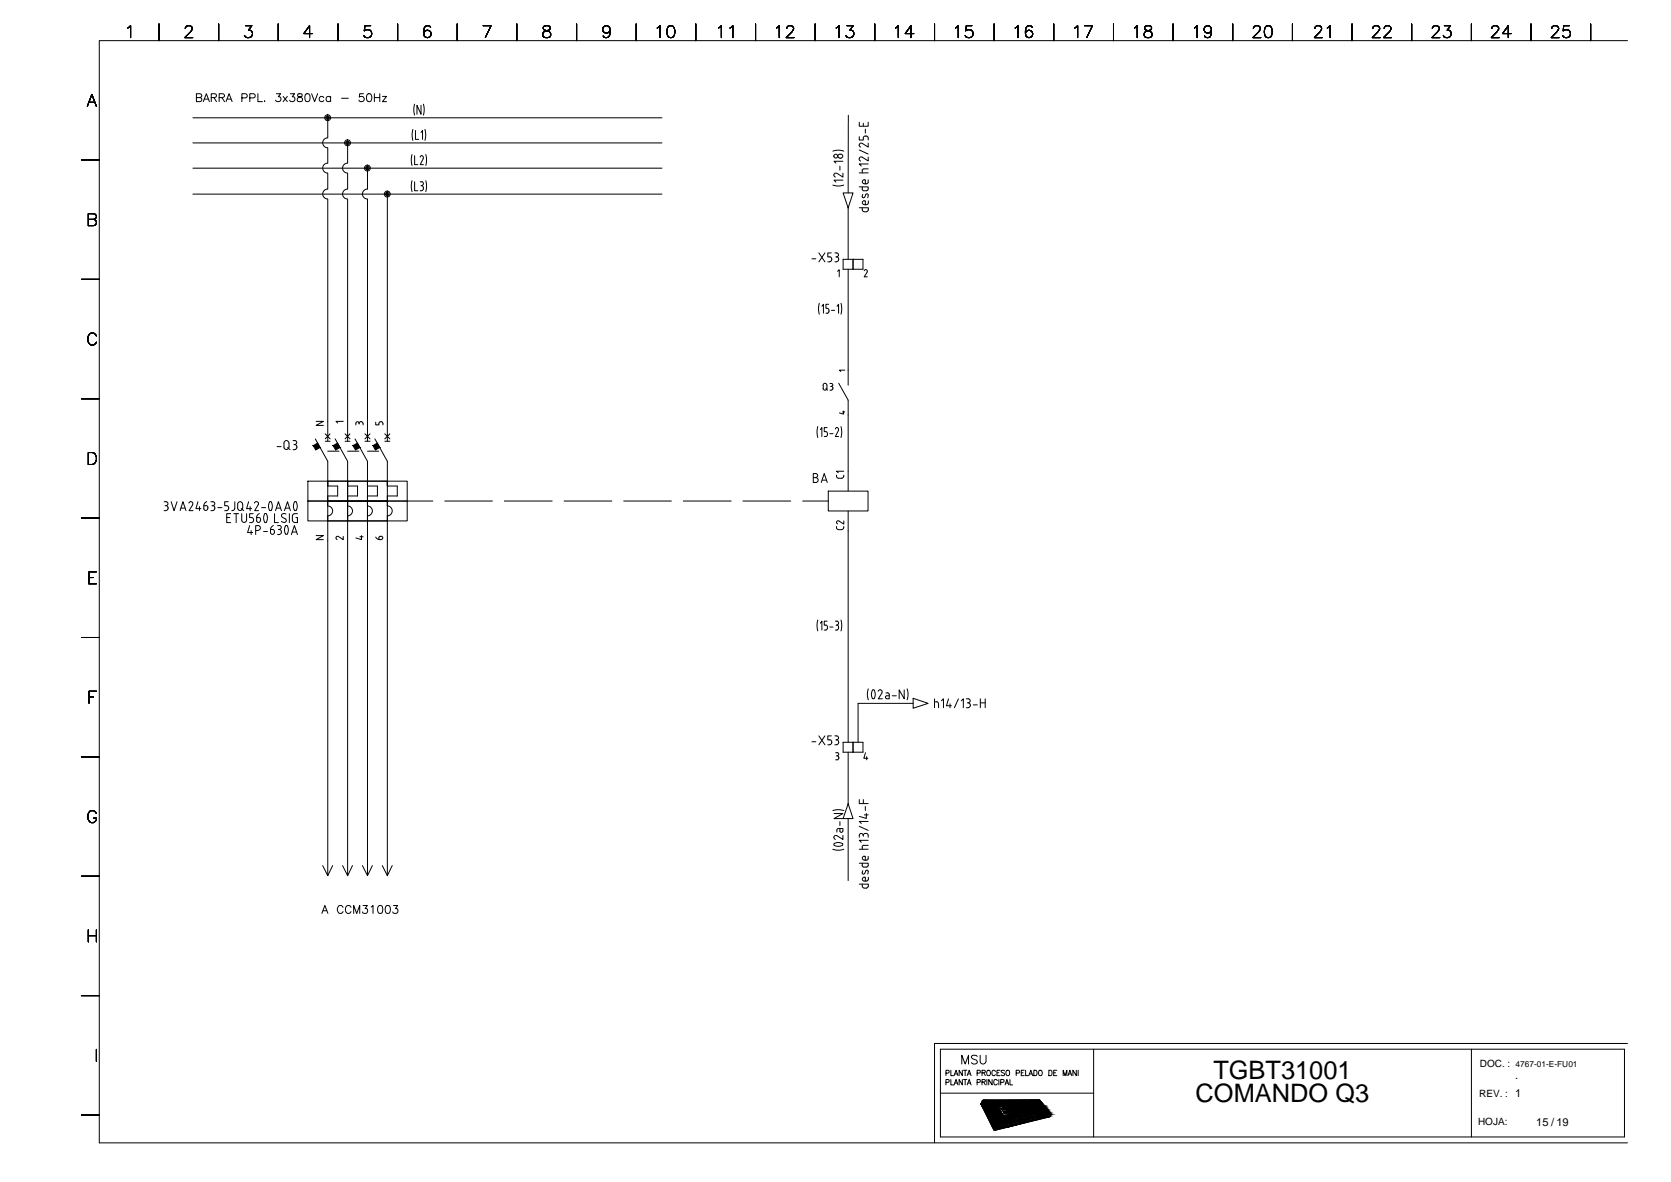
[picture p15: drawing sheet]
<svg xmlns="http://www.w3.org/2000/svg" width="420mm" height="297mm" viewBox="0 0 420 297" stroke-linecap="round" stroke-linejoin="round" font-family="sans-serif">
<defs><g id="words">
<g font-size="6.4">
<text x="305.1" y="271">TGBT31001</text>
<text x="300.6" y="277">COMANDO Q3</text>
</g>
<g font-size="2.8">
<text x="380.9" y="271.2">.</text>
<text x="386.3" y="282.9">15 / 19</text>
</g>
<g font-size="2.5">
<text x="372.1" y="268.2">DOC. :</text>
<text x="371.9" y="275.7">REV. : 1</text>
<text x="371.6" y="282.8">HOJA:</text>
</g>
<text font-size="2.1" x="381.1" y="268.2">4767-01-E-FU01</text>
</g></defs>
<g fill="none" stroke="#000" stroke-width=".25">
<path d="M32.1 7l.7-.6v3.1M40 6v4.2M46.6 7.2v-.2a.93 .93 0 0 1 1.1-.6 .73 .73 0 0 1 .5 1.2l-1.7 1.9h2M55 6v4.2M61.8 6.4h1.5l-.8 1.2a.97 .97 0 0 1 1 1.1 .97 .97 0 0 1-1.3 .8l-.4-.2-.3-.4M70 6v4.2M78.6 8.4h-2.2l1.4-2v3.1M85 6v4.2M93.2 6.4h-1.4l-.2 1.4a1.06 1.06 0 0 1 1.6-.1 1.06 1.06 0 0 1-.2 1.6 1.06 1.06 0 0 1-1.5-.4M100 6v4.2M108.3 6.9a.89 .89 0 0 0-.9-.5 .89 .89 0 0 0-.7 .6 2.26 2.26 0 0 0 .3 2.3 .94 .94 0 0 0 1.3-.4 .94 .94 0 0 0-.6-1.3 .94 .94 0 0 0-1.2 .8M115 6v4.2"/>
<path d="M121.5 6.4h2l-1.5 3.1M129.9 6v4.2M136.8 6.6l-.2 .6 .5 .4a1.24 1.24 0 0 1 1.4 1.3 1.04 1.04 0 0 1-1.2 .6 1.04 1.04 0 0 1-.8-1.1 1.41 1.41 0 0 1 1.4-.8 .6 .6 0 0 0 .3-1l-.5-.2zM145 6v4.2M153.4 7.5a.94 .94 0 0 1-1.3 .7 .94 .94 0 0 1-.3-1.5 .94 .94 0 0 1 1.5 .2 2.84 2.84 0 0 1-.3 2.4 .94 .94 0 0 1-1.3-.3M160 6v4.2M165.3 7l.7-.6v3.1M168.1 6.6a.94 .94 0 0 1 1.4 .4 2.26 2.26 0 0 1-.3 2.3 .98 .98 0 0 1-1.4-.4 2.39 2.39 0 0 1 .3-2.3zM174.9 6v4.2M180.7 7l.7-.6v3.1M183.5 7l.8-.6v3.1M190 6v4.2"/>
<path d="M195.3 7l.6-.6v3.1M197.8 7.2v-.2a.93 .93 0 0 1 1.2-.6l.2 .2a.62 .62 0 0 1 .2 1l-1.7 1.9h2M205 6v4.2M210.3 7l.7-.6v3.1M213 6.4h1.5l-.8 1.2a.97 .97 0 0 1 1 1.1 .97 .97 0 0 1-1.3 .8l-.4-.2-.3-.4M219.9 6v4.2M225.2 7l.7-.6v3.1M229.8 8.4h-2.2l1.5-2v3.1M235 6v4.2M240.3 7l.6-.6v3.1M244.4 6.4h-1.4l-.2 1.4a1.06 1.06 0 0 1 1.6-.1 1.06 1.06 0 0 1-.2 1.6 1.06 1.06 0 0 1-1.5-.4M250 6v4.2"/>
<path d="M255.3 7l.7-.6v3.1M259.5 6.9a.84 .84 0 0 0-1.2-.3 2.34 2.34 0 0 0 0 2.7 .92 .92 0 0 0 1.3-.4 .92 .92 0 0 0-.6-1.2 .92 .92 0 0 0-1.2 .7M265 6v4.2M270.2 7l.8-.6v3.1M272.7 6.4h2l-1.5 3.1M280 6v4.2M285.3 7l.6-.6v3.1M288 6.6l-.2 .6a1.67 1.67 0 0 0 1.4 .7 .82 .82 0 0 1 .5 .9 .82 .82 0 0 1-.7 .7l-1-.2a.88 .88 0 0 1-.3-.9 .88 .88 0 0 1 .8-.6l.9-.3 .1-.6a1.11 1.11 0 0 0-1.5-.3zM295 6v4.2M300.3 7l.7-.6v3.1M304.6 7.5a.93 .93 0 0 1-1.2 .8 .93 .93 0 0 1-.5-1.5 .93 .93 0 0 1 1.5 .1 2.66 2.66 0 0 1-.2 2.4 .94 .94 0 0 1-1.3-.3M310 6v4.2"/>
<path d="M315.2 7.2v-.2a.93 .93 0 0 1 1.1-.6 .73 .73 0 0 1 .5 1.2l-1.8 1.9h2M318.3 6.6a.9 .9 0 0 1 1.4 .4 2.39 2.39 0 0 1-.2 2.3 1.02 1.02 0 0 1-1.5-.4 2.57 2.57 0 0 1 .3-2.3zM325 6v4.2M330.6 7.2l.1-.5 .5-.3h.6a.74 .74 0 0 1 .4 1.2l-1.7 1.9h2M333.7 7l.8-.6v3.1M340 6v4.2M345.2 7.2v-.2a.93 .93 0 0 1 1.1-.6l.3 .2a.62 .62 0 0 1 .1 1l-1.7 1.9h2M348.1 7.2l.2-.6 .9-.2a.74 .74 0 0 1 .4 1.2l-1.7 1.9h2M355 6v4.2M360.2 7.2v-.2a.93 .93 0 0 1 1.1-.6 .73 .73 0 0 1 .5 1.2l-1.8 1.9h2M363.2 6.4h1.5l-.8 1.2a.97 .97 0 0 1 1 1.1 .97 .97 0 0 1-1.3 .8l-.4-.2-.3-.4M370 6v4.2"/>
<path d="M375.1 7.2v-.2a.93 .93 0 0 1 1.1-.6l.3 .2a.62 .62 0 0 1 .2 1l-1.7 1.9h2M380 8.4h-2.2l1.5-2v3.1M385 6v4.2M390.2 7.2v-.2a.93 .93 0 0 1 1.1-.6l.3 .2a.62 .62 0 0 1 .1 1l-1.7 1.9h2M394.6 6.4h-1.4l-.1 1.4a1.05 1.05 0 0 1 1.5 0 1.05 1.05 0 0 1-.2 1.5 1.05 1.05 0 0 1-1.5-.4M400 6v4.2M409.2 10.2h-384.2v277h384.2M22 26.7l1.1-3 1.1 3M22.4 25.7h1.4M48.5 35.9h117.9M48.5 29.6h117.9M49.4 24.5l1.1-.1 .2-.3-.2-.5h-1.1v1.9h.8a.52 .52 0 0 0 .5-.6l-.5-.4"/>
<path d="M51.1 25.5l.8-1.9 .7 1.9M51.4 24.9h1M53.1 24.5l1.2-.1 .1-.3-.1-.5h-1.2v1.9M53.8 24.5l.6 1M55.1 24.5l1.1-.1 .3-.5-.5-.3h-.9v1.9M55.8 24.5l.7 1M56.8 25.5l.8-1.9 .8 1.9M57.1 24.9h1M60.8 24.6l1.2-.1 .2-.6-.5-.3h-.9v1.9M62.8 24.6h.9a.53 .53 0 0 0 .5-.5 .53 .53 0 0 0-.5-.5h-.9v1.9M64.8 23.6v1.9h1.2M66.5 25.4v.1z"/>
<path d="M69.5 23.6h1.1l-.6 .7a.68 .68 0 0 1 .6 .6 .68 .68 0 0 1-.6 .8 .68 .68 0 0 1-.7-.5M71.2 24.2l1 1.3M72.2 24.2l-1 1.3M73 23.6h1.1l-.6 .7a.66 .66 0 0 1 .6 .6 .66 .66 0 0 1-.5 .7 .66 .66 0 0 1-.8-.4M74.9 23.6a.42 .42 0 0 0 .2 .7l.4 .1a.58 .58 0 0 1 .6 .5 .58 .58 0 0 1-.5 .6h-.7l-.2-.3a.97 .97 0 0 1 1.2-1l.1-.4a.76 .76 0 0 0-1.1-.2zM76.9 23.6a.68 .68 0 0 1 1 .3 1 1 0 0 1-.7 1.6 1.08 1.08 0 0 1-.5-1.6zM78.3 23.6l.8 1.9 .8-1.9M81.4 24.5a.64 .64 0 0 0-1-.1 .64 .64 0 0 0 0 1 .64 .64 0 0 0 1-.1M82.4 29.6v5a1.25 1.25 0 0 0-1.3 1.3 1.25 1.25 0 0 0 1.3 1.2M82.4 37.2v3.8a1.25 1.25 0 0 0-1.3 1.2 1.25 1.25 0 0 0 1.3 1.3M83.1 24.5a.64 .64 0 0 0-.9-.1 .64 .64 0 0 0 0 1 .64 .64 0 0 0 .9-.1M83.1 24.2v1.3"/>
<path d="M85.9 24.7h1.7M87.4 35.9v5.1a1.25 1.25 0 0 0-1.3 1.2 1.25 1.25 0 0 0 1.3 1.3M91.4 23.6h-.9l-.2 .8a.72 .72 0 0 1 1.1 0 .72 .72 0 0 1-.1 1 .72 .72 0 0 1-1.1-.2M92.4 23.6a.64 .64 0 0 1 1 .3 .94 .94 0 0 1 .1 1.1 .94 .94 0 0 1-1.1 .5 1.52 1.52 0 0 1 0-1.9zM94.1 23.6v1.9M94.1 24.5h1.4M95.5 23.6v1.9M96.2 24.2h1l-1 1.3h1M103.6 38.8l-.2 1.4 .2 1.4M103.8 32.5l-.2 1.4 .2 1.4M104.2 26.2l-.2 1.4 .2 1.3M104.3 39.1v2.3h.8"/>
<path d="M104.5 32.8v2.2h.8M105.7 39.5a.43 .43 0 0 1 .6-.3 .43 .43 0 0 1 .1 .7M105.9 33.3l.3-.5v2.2M105.9 26.5v2.2l-1.1-2.2v2.2M106.4 39.9l-.8 1.5h.9M106.5 26.2l.2 1.4-.2 1.3M106.8 32.5l.2 1.4-.2 1.4M107.1 38.8l.2 1.4-.2 1.4M209.4 38l1.4-.3 1.4 .3M211.2 38.7a.49 .49 0 0 0-.5 .5 .49 .49 0 0 0 .5 .5M211.2 38.7h.2M211.2 39.8h.2"/>
<path d="M211.4 38.7a.49 .49 0 0 1 .5 .5 .49 .49 0 0 1-.5 .5M213.3 29v19.5M216 40l.4 .5M216 36.4l.4 .6M216.1 34.3v.9h1v-.5M216.1 30.7v1h2.2v-1M216.1 37.7l2.2 1M216.8 39.5h-.5l-.2 .4M217.1 31v.7M217.1 34.7a.64 .64 0 0 1 .6-.5 .64 .64 0 0 1 .6 .5M217.6 32.4v1.1M218.3 39.5v.9l-1.5-.9"/>
<path d="M218.3 36v1l-1.7-1-.4 .1-.1 .3M218.3 34.7v.5M20.5 40.2h4.5M22.2 55.1h1.3a.79 .79 0 0 0 .7-.8l-.3-.4-.4-.2h-1.3v3h1.3a.78 .78 0 0 0 .8-.8 .78 .78 0 0 0-.8-.8M48.5 42.3h117.9M48.5 48.8h117.9M82.4 43.5v4a1.25 1.25 0 0 0-1.3 1.3 1.25 1.25 0 0 0 1.3 1.2v60.9M87.4 43.5v4a1.25 1.25 0 0 0-1.3 1.3 1.25 1.25 0 0 0 1.3 1.2v60.9M92.4 42.3v5.2a1.25 1.25 0 0 0-1.3 1.3 1.25 1.25 0 0 0 1.3 1.2v60.9M97.4 48.8v62.1M103.6 45.4l-.2 1.4 .2 1.3M104.3 45.7v2.2h.8"/>
<path d="M105.6 47.9h.5M105.6 45.7h.5M105.9 46.7h.2M106.1 45.6a.5 .5 0 0 1 .4 .5 .5 .5 0 0 1-.4 .5M106.1 46.7a.66 .66 0 0 1 .4 .6 .66 .66 0 0 1-.4 .6M107.1 45.4l.2 1.4-.2 1.3M209.4 46.5l1.4 .3 1.4-.3M210.4 43.6a.5 .5 0 0 0-.7 .2 .5 .5 0 0 0 .3 .7M211.2 41.8v1M211.9 45.3h-2.2l.5 .5M211.9 43.5v1l-1.4-.9M211.9 40.5h-2.2l.5 .5"/>
<path d="M212 48.5h2.5l-1.2 3.8zM213.3 52.3v12.9M216.1 52.2h2.2v.6l-.4 .4M216.1 47h2.2v.5M216.1 43.4h2.2M216.8 47.5l.2 .4a1.12 1.12 0 0 0 1.2-.2l.1-.2M216.8 52.2l.1 .8 .4 .2M216.8 47v.5M216.9 48.8l-.1 .7 .3 .2 .3-.1M217.3 53.2h.6M217.3 50.4a.51 .51 0 0 0-.5 .6 .51 .51 0 0 0 .5 .4h.8l.2-.9M217.3 46.2a.52 .52 0 0 1-.5-.7 .52 .52 0 0 1 .8-.3v1"/>
<path d="M217.3 50.5h.3v.9M217.3 46.2h.7M217.4 49.6l.3-.7 .4-.2 .2 .3-.1 .7M218.3 45.2l-.1 .8-.3 .2M218.3 42.4l-1.3 .1-.2 .4v.5M218.3 41.2h-2.2l.5 .5M20.5 70.2h4.5M204.2 65h.9M205.9 63.6l1.5 2.2M206 76.2l-.2 1.4 .2 1.4M206.7 77l.3-.5v2.2M207.4 63.6l-1.5 2.2"/>
<path d="M207.7 78.7h.4M208 77.5l.4 .5M208.1 65.8h.5M208.4 76.5h-.7v1h.4M208.4 78.2l-.4 .5M208.4 78v.2M209 63.6h-.9v1h.8l.2 .4M209.1 78h.8M209.1 65.3l-.2 .4-.3 .1M209.2 65v.3M209.9 65.8h.5M209.9 63.6h.5"/>
<path d="M210.2 64.6h.2M210.4 63.6a.49 .49 0 0 1 .4 .4 .49 .49 0 0 1-.4 .5l.4 .3v.2M210.5 77l.3-.5v2.2M210.6 68.2l.4-.4v1.8M210.8 65.3l-.2 .4-.2 .1M210.9 65v.3M211.5 76.2l.2 1.4-.2 1.4M212 65.2h5v2.5h-5zM213.3 67.7v29.1M214.5 65.2v2.5M217.3 68a.4 .4 0 0 1 .5-.2 .4 .4 0 0 1 .2 .6M218 68.4l-.7 1.2h.8"/>
<path d="M24.2 84.4a1.11 1.11 0 0 0-1.2-.7 1.11 1.11 0 0 0-.9 1.2 1.29 1.29 0 0 0 .3 1.4 1.29 1.29 0 0 0 1.4 .2l.4-.5M207 96.8a.49 .49 0 0 1 .4-.5 .49 .49 0 0 1 .5 .5v.8M207 97.6a.49 .49 0 0 0 .4 .5 .49 .49 0 0 0 .5-.5M207 96.8v.8M207.6 97.7l.5 .4M208.7 96.4l.7 .1v.4l-.4 .2 .4 .3M208.7 98.1h.4M208.9 97.1h.2M209.4 97.5v.3l-.4 .2M210.9 96.3l2.4 4.3v22.8M212.4 93h-1.3l.3 .4M20.5 100.2h4.5"/>
<path d="M22.2 113.7h1a1.6 1.6 0 0 1 1.1 1.5 1.6 1.6 0 0 1-1.1 1.5h-1zM69.7 112.2h1M71.4 112.3a.61 .61 0 0 0 .6 .7 .61 .61 0 0 0 .6-.7M72.3 112.5l.6 .5M72.6 111.3a.61 .61 0 0 0-.6-.6 .61 .61 0 0 0-.6 .6v1.1M72.7 111.4v1M73.7 110.7h.5M73.7 113h.5M73.9 111.7h.3M74.1 110.7a.49 .49 0 0 1 .5 .5 .49 .49 0 0 1-.5 .5l.5 .5M74.6 112.5l-.2 .4-.3 .1M74.7 112.2v.3"/>
<path d="M79.3 110.3l3.1 5.6v6.2h2.5v2.5h-2.5v2.5a1.25 1.25 0 0 1 1.2 1.3 1.25 1.25 0 0 1-1.2 1.2v90.5M79.5 105.9h1.8l-1.8 1h1.8M81.8 109l1.2 1.3M81.8 110.9h1.2M82.4 113.4h2.8M83 109l-1.2 1.3M84.3 110.3l3.1 5.6v6.2h2.5v2.5h-2.5v2.5a1.25 1.25 0 0 1 1.2 1.3 1.25 1.25 0 0 1-1.2 1.2v90.5M86.3 105.9h-1.8l.4 .4M86.8 110.9h1.2M86.8 109l1.2 1.3M87.4 113.4h2.8M88 109l-1.2 1.3"/>
<path d="M89.3 110.3l3.1 5.6v6.2h2.5v2.5h-2.5v2.5a1.25 1.25 0 0 1 1.2 1.3 1.25 1.25 0 0 1-1.2 1.2v90.5M89.5 106.4v.4M90.3 106.4v.2M90.9 106l.4 .4M90.9 106h-.4l-.2 .4a.4 .4 0 0 0-.4-.4 .4 .4 0 0 0-.4 .4M91.3 106.4v.4M91.8 110.9h1.2M91.8 109l1.2 1.3M92.4 113.4h2.8M93 109l-1.2 1.3M94.3 110.3l3.1 5.6v6.2h2.5v2.5h-2.5v2.5a1.25 1.25 0 0 1 1.2 1.3 1.25 1.25 0 0 1-1.2 1.2v90.5M94.5 106.1v.7h.8v-.4"/>
<path d="M95.3 106.4l.4-.4h.4l.2 .4M96.3 106.4v.4M96.8 110.9h1.2M96.8 109l1.2 1.3M98 109l-1.2 1.3M204.5 119h.6a.49 .49 0 0 1 .5 .5 .49 .49 0 0 1-.5 .5 .64 .64 0 0 1 .6 .6 .64 .64 0 0 1-.6 .7h-.6zM205.6 107.2l-.2 1.4 .2 1.4M206.3 108l.4-.5v2.2M207.2 109.7h.5M207.7 108.5l.4 .5M208 107.5h-.8v1h.5M208.1 109.2l-.4 .5"/>
<path d="M208.1 109v.2M208.6 109h.9M210.1 107.8a.43 .43 0 0 1 .6-.3 .43 .43 0 0 1 .1 .7M210.3 119.7l.5 .5M210.3 119.4v.3M210.8 108.2l-.8 1.5h.8M211.5 107.2l.2 1.4-.2 1.4M211.8 103.5h.6M212.1 103.3v.8l-1-.3M212.1 119.7l-.4 .5M212.2 118.4h-1.9l.5 .4M212.2 119.4v.3"/>
<path d="M20.5 130.2h4.5M41.3 126.1h.4a.49 .49 0 0 1 .5 .5 .49 .49 0 0 1-.5 .5h.3l.2 .4M41.5 127.1h.3M42.2 127.8l-.2 .4-.7 .1M42.3 127.6v.2M43 126.1l.8 2.2 .7-2.2M45.3 128.3l.7-2.2 .8 2.2M45.5 127.7h1.1M48 126.1l.4 .2v.5M48 126l-.5 .4M48.5 126.8l-1 1.5h1M49.8 126.1l-.5 1.7h1.2"/>
<path d="M50.2 127.3v1M51.8 127.1a.56 .56 0 0 1 .4 .8 .56 .56 0 0 1-.9 .1v-.9h.5M52 126.1l-.5 .3-.2 .7M53 126.1h.5M53 128.3h.5M53.3 127.1h.2M53.5 126.1a.49 .49 0 0 1 .5 .5 .49 .49 0 0 1-.5 .5 .63 .63 0 0 1 .5 .6 .63 .63 0 0 1-.5 .6M54.8 127.6h1M57 127.1h.2l.3 .4M57 130.1h.8M57.4 126.1h-.9v1h.5M57.5 127.8l-.3 .4-.7 .1"/>
<path d="M57.5 127.6v.2M58 129.1h-1v2.2h1M58.8 129.1h1.2M59 126.1v1.7a.61 .61 0 0 1-.7 .5M59.4 129.1v2.2M60.6 127.8l.7 .5M60.8 129.1v1.6a.61 .61 0 0 0 .6 .6 .61 .61 0 0 0 .6-.6v-1.6M61 126.7a.61 .61 0 0 0-.6-.6 .61 .61 0 0 0-.6 .6v1a.61 .61 0 0 0 .6 .6 .61 .61 0 0 0 .6-.6M61 126.7v1M62.5 126.1l-.5 1.7h1.3M62.8 132.1l-.5 1.7h1.2M62.8 131.3h.5"/>
<path d="M62.9 127.3v1M63.1 133.3v1M63.3 130.1h.2l.2 .4M63.7 129.1h-.9v1h.5M63.7 130.8v.2l-.4 .3M63.8 130.6v.2M64.3 133.3h.6M64.5 126l-.5 .4M64.5 130.8a.56 .56 0 0 0 .7 .4 .56 .56 0 0 0 .4-.6 .56 .56 0 0 0-.6-.5h-.5v.7M64.5 126.1l.3 .1 .2 .5-1 1.6h1M64.9 133.3a.59 .59 0 0 0 .6-.6 .59 .59 0 0 0-.6-.6h-.6v2.2M65.2 129.1l-.5 .4-.2 .6"/>
<path d="M65.8 127.6h1M66.3 133.6h1M66.6 129.1l.2-.1a1.57 1.57 0 0 1 0 2.3 1.72 1.72 0 0 1-.2-2.2zM67.8 126.2l-.3 1.2a.74 .74 0 0 0 .5 .9l.2-.1M68 133.1v.7a.53 .53 0 0 0 .7 .5 .53 .53 0 0 0 .3-.7M68 133.1h.5M68.2 126.2l.3 .8-.3 1.2M68.2 126.2l-.2-.2-.3 .2M68.5 133.1l.4 .1 .1 .4M68.8 132.1l-.6 .4-.2 .6M69 129.1v2.2h1M69.3 128.3l.7-2.2 .8 2.2"/>
<path d="M69.5 127.7h1.1M69.8 132.1h.5M69.8 134.3h.5M70 133.1h.3M70.2 132.1a.49 .49 0 0 1 .5 .4 .49 .49 0 0 1-.5 .5M70.2 133.1h.3l.2 .5M70.7 133.8v.3l-.5 .2M70.7 131l.8 .3M70.8 133.6v.2M71.3 129.1l-.4 .2-.1 .4 1.2 1-.1 .4-.4 .2M71.3 129l.6 .2M71.5 128.3l.8-2.2 .7 2.2"/>
<path d="M71.7 127.7h1.1M72.3 132.2l.2 .8-.2 1.2M72.3 132.2l-.3-.1a1.53 1.53 0 0 0 0 2.2l.3-.1M72.8 129.1v2.2M73.3 134.3l.7-2.2 .8 2.2M73.5 133.7h1M73.5 129.7l.1 1.2 .5 .4M74 126.2l-.2 .8 .2 1.2M74.1 129.1l-.4 .2-.2 .4M74.2 129.1h.6M74.4 130.1h.4v1.2h-.6M74.5 126.2l.2 1.2a.74 .74 0 0 1-.4 .9l-.3-.1"/>
<path d="M74.5 126.2l-.2-.2-.3 .2M77.4 125.9h10v5h-10zM77.4 120.9h10v5h-10zM79.5 134.6h1.8l-1.8 1h1.8M82.4 125.9h10v5h-10zM82.4 120.9h10v5h-10zM84.5 135.2l.3 .4M86.3 134.8v.8l-1.3-.8-.4 .1-.1 .3M87.4 125.9h10v5h-10zM87.4 120.9h10v5h-10zM90.5 134.9h.8M90.9 134.6v1l-1.4-.4"/>
<path d="M92.4 125.9h10v5h-10zM92.4 120.9h10v5h-10zM94.5 135l.3 .4 .5 .2M95.3 135.2v.4M95.3 135.2a.43 .43 0 0 1 .7-.4 .43 .43 0 0 1-.2 .8h-.5M102.4 125.9h6.4M111.8 125.9h12M126.8 125.9h12M141.8 125.9h12M156.8 125.9h12M171.8 125.9h12M186.8 125.9h12"/>
<path d="M201.8 125.9h6.5M204.5 120h.6M206.5 121.3l.7-2.3 .8 2.3M206.7 120.7h1.1M208.3 123.4h10v5h-10zM210.3 132.3l.1 .5 .4 .3M210.8 133.1h.9M210.8 120.2h.9M212.1 132.6l-.4 .5M212.2 130.9v.8l-1.2-.8a.4 .4 0 0 0-.6 .2 .4 .4 0 0 0 .2 .6M212.2 132.3v.3M213.3 128.4v58.1"/>
<path d="M22.4 145.1h1.1M24.2 143.7h-1.8v3h1.8M205.6 155.8l-.2 1.4 .2 1.3M206.3 156.6l.4-.5v2.2M207.2 158.3h.5M207.7 157.1l.4 .5M208 156.1h-.8v1h.5M208.1 157.6l-.1 .5-.3 .2M208.6 157.6h.9M210 156.1h.4a.5 .5 0 0 1 .4 .5 .5 .5 0 0 1-.4 .5M210 158.3h.5M210.3 157.1h.2"/>
<path d="M210.4 157.1l.4 .5M210.8 157.6v.5l-.4 .2M211.5 155.8l.2 1.4-.2 1.3M20.5 160.2h4.5M22.4 175.1h1.1M24.2 173.7h-1.8v3M218.3 173.1l-.2 1.4 .2 1.4M219.4 173.5l-.3 .8 .3 1.2M219.8 173.5l.3 1.2a.74 .74 0 0 1-.5 .9l-.3-.1M219.8 173.5l-.2-.2-.3 .2M221.3 173.4l.5 .2-.1 .5M221.3 173.3l-.5 .4"/>
<path d="M221.8 174.1l-1 1.5h1.1M222.7 174.1h.5M223 174.9l-.4 .3 .4 .4M223 174.9h.6M223.1 174.1l.4 .2 .1 1.3h-.6M224.4 174.9h1M227.4 173.4v2.2l-1.3-2.2v2.2M228.1 173.1l.2 1.4-.2 1.4M229.6 175.5l3.8 1.3-3.8 1.2zM229.6 176.8h-13.8v9.7M235 175.6v2.3M235 176.4h.5"/>
<path d="M235.5 176.3l.5 .5M236 176.8v1.1M236.7 176.1l.5-.5v2.3M238.5 175.6l-.5 1.7h1.2M238.9 176.9v1M241 175.6l-1 2.3M241.7 176.1l.5-.5v2.3M243 175.6h.5a.49 .49 0 0 1 .5 .5 .49 .49 0 0 1-.5 .5M243.2 176.6a.55 .55 0 0 1 .8 .5M244 177.3l-.3 .4-.7 .2M244 177.1v.2M244.7 177.1h1"/>
<path d="M246.5 176.6h1.2M246.5 175.6v2.3M247.7 175.6v2.3M20.5 190.2h4.5M204.2 186.4h.9M205.9 184.9l1.5 2.3M207.4 184.9l-1.5 2.3M208.1 187.2h.5M208.6 185.9a.62 .62 0 0 1 .6 .6 .62 .62 0 0 1-.6 .6M209 184.9h-.9v1h.5M209.9 187.2h.5M209.9 184.9h.5"/>
<path d="M210.1 189.2l.4-.1a.4 .4 0 0 1 .4 .4 .4 .4 0 0 1-.4 .4l.4 .4M210.2 185.9h.2M210.3 190h.2M210.4 184.9a.49 .49 0 0 1 .4 .5 .49 .49 0 0 1-.4 .5l.2 .1 .2 .4M210.8 186.6v.3l-.4 .2M210.9 190.5l-.2 .4h-.6M210.9 186.4v.3M210.9 190.3v.3M212 186.5h5v2.5h-5zM213.3 189v13M214.5 186.5v2.5M217.6 189.2l-.4 1.4h1"/>
<path d="M217.9 190.1v.8M24.2 204.4a1.11 1.11 0 0 0-1.2-.7 1.11 1.11 0 0 0-.9 1.2 1.42 1.42 0 0 0 1.4 1.8 1.16 1.16 0 0 0 .7-1.1h-.7M81.1 217.5l1.3 2.6 1.2-2.6M86.1 217.5l1.3 2.6 1.2-2.6M91.1 217.5l1.3 2.6 1.2-2.6M96.1 217.5l1.3 2.6 1.2-2.6M209.4 213.4l1.4 .3 1.4-.3M209.4 203.7l1.4-.2 1.4 .2M209.7 212.1a1.66 1.66 0 0 1 2.2 .1 1.53 1.53 0 0 1-2.2 0zM209.7 204.4h2.2l-2.2 1.3h2.2M210.4 210a.5 .5 0 0 0-.7 .3 .5 .5 0 0 0 .3 .6M211.2 208.2l.2 .9h.3l.2-.3"/>
<path d="M211.2 206.5v.9M211.9 209.9v1.1l-1.4-1M211.9 208.8v-.6h-1l-.4 .2-.1 .7M213.3 202l1.2 3.7h-2.5zM213.3 205.7v15.6M216.1 216.9h2.2v.6M216.1 200.9v1h2.2M216.1 213.4h2.2M216.1 207.7l2.2 1M216.8 217.5l.2 .3a1.12 1.12 0 0 0 1.2-.1l.1-.2M216.8 219.3l.2 .4 .4-.2M216.8 216.9v.6"/>
<path d="M216.9 218.8l-.1 .6M217 209.9a.49 .49 0 0 0-.5-.5 .49 .49 0 0 0-.4 .5v.5M217.1 200.9v1M217.1 209.9v.3M217.1 209.9a.63 .63 0 0 1 .6-.5 .63 .63 0 0 1 .6 .5v.5M217.2 212.4l-.4 .2v.8M217.2 212.4h1.1M217.3 216.1a.5 .5 0 0 1-.5-.6 .5 .5 0 0 1 .8-.3v1M217.3 216.2h.7M217.3 204.8h1M217.4 219.6l.3-.8 .4-.1 .2 .3-.1 .7M217.6 202.7v1"/>
<path d="M217.8 204.4v1.3l-1.7-.5M218.3 211.2h-2.2l.5 .5M218.3 206.4h-2.2l.5 .5M218.3 215.2v.6M218.3 215.8l-.4 .3M20.5 220.2h4.5M22.2 233.7v3M22.2 235.1h2M24.2 233.7v3M80.9 229.5l.8-1.9 .8 1.9M81.2 228.9h1M86.3 228a.74 .74 0 0 0-.9-.4 .74 .74 0 0 0-.6 .7 .83 .83 0 0 0 .3 1.1 .83 .83 0 0 0 1.1-.2l.1-.1"/>
<path d="M88.3 228a.72 .72 0 0 0-.9-.4 .72 .72 0 0 0-.5 .7v.5a.72 .72 0 0 0 .5 .7 .72 .72 0 0 0 .9-.4M88.9 229.5v-1.9l.8 1.9 .8-1.9v1.9M91.3 227.6h1.1l-.6 .7a.66 .66 0 0 1 .5 1.1 .66 .66 0 0 1-1.2-.2M93.3 227.9l.5-.3v1.9M95.2 227.6a.64 .64 0 0 1 1 .3l.1 .5a.85 .85 0 0 1-.8 1.1 1.28 1.28 0 0 1-.3-1.9zM97.1 227.6a.64 .64 0 0 1 1 .3l.1 .5a.85 .85 0 0 1-.8 1.1 1.28 1.28 0 0 1-.3-1.9zM98.9 227.6h1.1l-.6 .7a.66 .66 0 0 1 .5 1.1 .66 .66 0 0 1-1.2-.2M216.1 222.2h2.2v.5l-.4 .5M216.8 222.2l.1 .7 .4 .3M217.3 223.2h.6M218.3 220.4l-.2 .9a1.08 1.08 0 0 1-1.2-.1 .53 .53 0 0 1 .1-.6 .53 .53 0 0 1 .6-.2v1M20.5 250.2h4.5"/>
<path d="M24.2 263.7v3M236.5 263.7h172v22h-172zM236.5 274.7h38.5M237.9 272l.7-.1v-.5l-.7-.1v1.3M237.9 269.7l.7-.1v-.5l-.7-.1v1.3M239.1 271.3v1.3h.7M239.1 269v1.3h.7M239.9 272.6l.5-1.3 .5 1.3M239.9 270.3l.5-1.3 .5 1.3M240.1 272.2h.6M240.1 269.9h.6M241.8 267.4v-2.2l.9 2.2 .8-2.2v2.2"/>
<path d="M242 271.3v1.3l-.8-1.3v1.3M242 269v1.3l-.8-1.3v1.3M242.3 271.3h.8M242.3 269h.8M242.7 269v1.3M242.7 271.3v1.3M243.2 272.6l.5-1.3 .5 1.3M243.2 270.3l.5-1.3 .5 1.3M243.4 272.2h.6M243.4 269.9h.6M245.7 272l.7-.1v-.6h-.7v1.3M245.7 269.7l.7-.1v-.6h-.7v1.3"/>
<path d="M245.7 265.5a.85 .85 0 0 0-1.5 .2l.5 .4 .8 .3a.52 .52 0 0 1 0 .9 .94 .94 0 0 1-1.3-.2M246.5 265.2v1.6a.75 .75 0 0 0 .7 .6 .75 .75 0 0 0 .7-.6v-1.6M246.9 271.9h.7l.2-.2-.2-.4h-.7v1.3M246.9 269.6h.7l.2-.3-.2-.3h-.7v1.3M247 276.6l3.4 6.7-.5 .7-3.3-6.6zM247.2 276.5l14.2-.1 3 3.7-13.8 3zM247.3 271.9l.5 .7M247.3 269.6l.5 .7M247.6 276.9l.5 .1a.29 .29 0 0 1 .3 .1 .29 .29 0 0 1-.1 .4h-.2l.2 .4h-.2zM248.1 277.1h.1M248.1 277.3h.1M248.1 277.2h.1"/>
<path d="M248.1 271.3v1.3M248.1 277.1l.1 .2M248.1 277.1h-.3l.4 .2M248.2 277.3h.1M248.2 277.2h.1M248.3 269h.1a.66 .66 0 0 1 .7 .7 .66 .66 0 0 1-.8 .6l-.2-.5zM249 277l.1 .1M249 277h-.2l.2 .3 .2-.2M249.2 277.1v.1M249.2 277.4l.1 .1M249.4 277.5l.2 .3h.2l-.2-.3M249.4 277.3l.2 .2"/>
<path d="M249.4 277.4l-.2-.4-.6-.1 .5 .9h.2l-.2-.3h.1M249.5 271.3v1.3l-.9-1.3v1.3M249.8 276.9a.6 .6 0 0 1 .6 .2 .6 .6 0 0 1 0 .7l-.6-.4zM249.9 277h.1a.36 .36 0 0 1 .4 .3 .36 .36 0 0 1-.1 .4zM250.3 269.3a.43 .43 0 0 0-.5-.3 .43 .43 0 0 0-.4 .5v.3a.44 .44 0 0 0 .3 .5 .44 .44 0 0 0 .6-.3M250.4 276.9l.6 .3-.1-.3h.2l.3 .9h-.2zM250.7 269.6h.4M250.8 271.6a.46 .46 0 0 0-.6-.3 .46 .46 0 0 0-.3 .5v.3a.46 .46 0 0 0 .3 .5 .46 .46 0 0 0 .6-.3M250.9 278.1h1.6l.3 .3-1.1 .1 .3 .4h.9l.3 .3-1 .1 .3 .5 1.1-.1 .3 .4-1.6 .2zM251.1 271.3v1.3M251.3 276.9l.5-.1 .2 .2h-.4l.5 .3h-.2l.1 .3h.3l.1 .1-.5 .1zM251.4 269h-.7v1.3h.7"/>
<path d="M251.6 272l.8-.1v-.5l-.8-.1v1.3M252.6 269.1l-.3-.1-.6 .1 .2 .4 .7 .4-.1 .4-.8-.2M252.7 277l-.3-.2a.51 .51 0 0 0-.2 .6 .51 .51 0 0 0 .6 .3l.2-.1-.1-.3M252.7 272.6l.5-1.3 .4 1.3M252.7 277.1l-.3-.1 .3 .6 .2-.2M252.8 278.1l.5-.1 1.3 2h-.4zM252.9 272.2h.6M253.1 269.1l.2-.1a.66 .66 0 0 1 .6 .7 .66 .66 0 0 1-.7 .6l-.3-.5zM253.4 277l-.3-.2a.59 .59 0 0 0 .6 .8v-.2M253.5 277.1l-.4-.1 .3 .5 .2-.2M253.5 276.8l.7 .8zM253.6 277.3h.1"/>
<path d="M253.9 271.3v1.3h.7M254.1 276.8a.59 .59 0 0 1 .6 .8l-.5-.3zM254.2 277l.5 .4a.33 .33 0 0 1-.4-.1 .33 .33 0 0 1-.1-.3zM254.2 276.9h.1M254.3 278.6a.95 .95 0 0 1 1.4 .6l-.8 .1 .4 .3 .5-.2a.6 .6 0 0 1-.5 .6 .6 .6 0 0 1-.7-.5l-.3-.4zM254.7 276.8l.6 .4-.3-.4h.1l.5 .8-.6-.4 .3 .4h-.1zM254.7 278.7l.5 .2-.5 .1zM255.5 269.7l.7-.1 .2-.2-.2-.4h-.7v1.3M255.8 278.3a.92 .92 0 0 1 1.1 .4l-.6-.1a.49 .49 0 0 0-.1 .5 .49 .49 0 0 0 .5 .3v-.4h.4a.5 .5 0 0 1-.2 .7 .5 .5 0 0 1-.7-.2l-.4-.6zM256.8 269.6h.4M257.5 279.3l.5 .2M257.5 269h-.7v1.3h.7"/>
<path d="M257.8 279.1l.4 .4h-.2M257.8 279.2l-.5-.7 .2-.1-.6-.6-.4 .1 .3 .6h.1l.7 .9M257.9 269v1.3h.7M257.9 278.3l-.4-.1 .9 1.3 .3-.1-.5-.7 .1-.2M257.9 278.3h.1M258 278.1l-.1 .2M258 278.1h.1M258.1 278.1l.3 .4M258.3 278.5h.1M258.6 278.1a.94 .94 0 0 1 1.1 1.2 .99 .99 0 0 1-1.1-1.2zM258.7 270.3l.5-1.3 .5 1.3M258.9 278.3l-.2 .1 .3 .4"/>
<path d="M258.9 278.3h.1M258.9 269.9h.6M258.9 278.3l.3 .1 .2 .3a.25 .25 0 0 1 .1 .4 .25 .25 0 0 1-.4-.2M259 278.8l.1 .1M259.1 277.6h.3l1.1 1.6h-.2zM259.7 279.4l.3-.1 .1 .2h-.3l.1 .1 .4 .1 .1 .4-.3-.1-.1-.2 .3 .1-.4-.1zM259.9 279.3h.1M259.9 278h.2l.9 .9-.6-.9 .3-.1 .8 1.2h-.3l-.1-.2v.2h-.3zM260 269a.69 .69 0 0 1 .8 .6 .69 .69 0 0 1-.8 .7zM260.5 279.9l.2 .1zM260.8 279.4l-.2-.1 .2 .3M260.8 277.9h.7l.2 .2v.6h.4l.2 .2-.7 .1-.2-.3v-.6l-.4 .1z"/>
<path d="M260.8 279.3l.1 .2M260.9 279.4l-.1 .1M260.9 277.2h.2M260.9 277.4l.2 .1M261 277.2l-5.3 .2 .1 .2 5.2-.2M261 279.4l-.3-.2-.2 .1 .5 .7h.1l-.2-.3M261.1 279.5v.1M261.1 279.6h.1M261.1 277.5a2.69 2.69 0 0 1 1.8 2.1l-.1 .1M261.1 279.6l.3 .3-.3-.2M261.1 279.2l.2-.1 .7 .7-.3 .1zM261.2 277.2a3.1 3.1 0 0 1 1.9 2.5l-.1 .1"/>
<path d="M261.2 269.1l.3-.1a.66 .66 0 0 1 .6 .7 .66 .66 0 0 1-.7 .6l-.3-.5zM261.3 279.8l.2 .1zM262 279.7l.2 .1zM262.7 280l-9.3 1.7a3.2 3.2 0 0 1-3.7-3.3l.2-.4 .2 .1a2.35 2.35 0 0 0 1.4 2.9l1.3 .4M262.8 279.7l-10 1.7M262.8 279.6v.1M263 279.8l-.3 .1M263.7 269a.69 .69 0 0 1 .8 .6 .69 .69 0 0 1-.8 .7zM265 269.6h.4M265.7 269h-.7v1.3h.7M267.3 270.3v-1.3l.5 1.3 .5-1.3v1.3M268.5 270.3l.5-1.3 .5 1.3"/>
<path d="M268.7 269.9h.6M270.6 269v1.3l-.8-1.3v1.3M271.1 269v1.3M275 263.7v22M370 263.7v22M409.2 262.2h-174.2v25M20.5 280.2h4.5M250.7 283.4l13.4-3-.3 .3-13.6 3.3zM252.7 281.4h.1"/>
<circle cx="82.4" cy="29.6" r=".74"/>
<circle cx="82.4" cy="29.6" r=".44"/>
<circle cx="82.4" cy="29.6" r=".23"/>
<circle cx="87.4" cy="35.9" r=".74"/>
<circle cx="87.4" cy="35.9" r=".44"/>
<circle cx="87.4" cy="35.9" r=".23"/>
<circle cx="210.1" cy="39.2" r=".49"/>
<circle cx="92.4" cy="42.2" r=".74"/>
<circle cx="92.4" cy="42.2" r=".44"/>
<circle cx="92.4" cy="42.2" r=".23"/>
<circle cx="97.4" cy="48.8" r=".74"/>
<circle cx="97.4" cy="48.8" r=".44"/>
<circle cx="97.4" cy="48.8" r=".23"/>
</g>
<g fill="#000" stroke="#000" stroke-width=".25">
<path d="M247 276.6l.4 .8h-.8zM249.3 277.8h10zM249.9 277h.1zM251.4 277.8h7.8zM251.7 277.2h.3zM252 277.6h.3zM252.9 277.7h6.3zM253.6 277.7h5.6zM254.7 278.7h.2zM254.9 279.4h1.2zM254.7 278.9h.4zM255.5 279.9h4.5z"/>
<path d="M256.1 277.6h5.3zM256.1 278.6h.2zM256.8 278.5h.1zM257.1 278.2h.1zM257.8 278.2h.2zM259.7 279.3h.1zM259.5 279.3h.2zM260.5 279.9h.1zM260.7 279.3h.1zM260.8 278.9h.2zM260.8 279.5h.1zM260.9 277.4h.1z"/>
<path d="M260.9 279.7h.1zM247.2 276.5h14.2zM261.2 278.1h.2zM261.2 279.9h.2zM261.4 279.9h.2zM261.3 279.8h.1zM261.7 278.7h.4zM261.7 279.7h.2zM249.6 283.4h.7l-.4 .6zM249.9 281.7h7.1l-6.4 1.4zM250.7 283.4h2.3l-2.7 .6zM262.8 280.7l1.3-.3-.3 .3z"/>
<path d="M78.8 112l1.1-.6 .6 1.1zM78.8 112l.6 1.1 1.1-.6z"/>
<path d="M83.8 112l1.1-.6 .6 1.1zM83.8 112l.6 1.1 1.1-.6z"/>
<path d="M88.8 112l1.1-.6 .6 1.1zM88.8 112l.6 1.1 1.1-.6z"/>
<path d="M93.8 112l1.1-.6 .6 1.1zM93.8 112l.6 1.1 1.1-.6z"/>
<path d="M247.4 276.8h4.8zM247.4 276.8h4.8z"/>
<path d="M247.4 276.9h1.2zM247.4 276.9h1.2z"/>
<path d="M246.6 277.4l3.8 5.9-3-5.9zM246.6 277.4l3.8 5.9h-.9z"/>
<path d="M247.4 276.9l.7 1zM247.4 276.9l.7 1z"/>
<path d="M247.8 277.1h.3zM247.8 277.1h.3z"/>
<path d="M247.9 277.2h.2zM247.9 277.2h.2z"/>
<path d="M247.9 277.2h.3zM247.9 277.2h.3z"/>
<path d="M248 277.3h.2zM248 277.3h.2z"/>
<path d="M248 277.3h.1zM248 277.3h.1z"/>
<path d="M247.8 277.1h.3zM247.8 277.1h.3z"/>
<path d="M247.8 277.1h.3zM247.8 277.1h.3z"/>
<path d="M247.9 277.1h.2zM247.9 277.1h.2z"/>
<path d="M247.9 277.1l.2 .1zM247.9 277.1l.2 .1z"/>
<path d="M247.9 277.2h.3zM247.9 277.2h.3z"/>
<path d="M247.9 277.2l.3 .1zM247.9 277.2l.3 .1z"/>
<path d="M247.9 277.3h.3zM247.9 277.3h.3z"/>
<path d="M248 277.3h.2zM248 277.3h.2z"/>
<path d="M248 277.3h.2zM248 277.3h.1z"/>
<path d="M248.3 277.8h.8zM248.3 277.8h.8z"/>
<path d="M247.4 276.9h1.2zM247.4 276.9h1.6z"/>
<path d="M248.1 276.9l.5 .1zM248.1 276.9l.5 .1z"/>
<path d="M248.1 277h.5zM248.1 277h.5z"/>
<path d="M248.1 277h.5zM248.1 277h.5z"/>
<path d="M248.2 277h.4zM248.2 277h.4z"/>
<path d="M248.2 277h.4zM248.2 277h.4z"/>
<path d="M248.3 277h.4zM248.3 277h.4z"/>
<path d="M248.3 277l.4 .1zM248.3 277l.4 .1z"/>
<path d="M248.4 277.1h.3zM248.4 277.1h.3z"/>
<path d="M248.4 277.1l.3 .1zM248.4 277.1l.3 .1z"/>
<path d="M248.4 277.2h.3zM248.4 277.2h.3z"/>
<path d="M248.4 277.2l.4 .1zM248.4 277.2l.4 .1z"/>
<path d="M248.4 277.3h.4zM248.4 277.3h.4z"/>
<path d="M248.4 277.3h.4zM248.4 277.3h.4z"/>
<path d="M248.4 277.3l.5 .1zM248.4 277.3l.5 .1z"/>
<path d="M248.4 277.4l.5 .1zM248.4 277.4l.5 .1z"/>
<path d="M248.4 277.5h.5zM248.4 277.5h.5z"/>
<path d="M248.4 277.5h.5zM248.3 277.5h.6z"/>
<path d="M248.1 277.5l1 .3-.2-.3zM248.1 277.5l1 .3h-.8z"/>
<path d="M248.9 277.2h.3zM248.9 277.2h.3z"/>
<path d="M248.9 277.3h.3zM248.9 277.3h.3z"/>
<path d="M249 277.3h.2zM249 277.3h.2z"/>
<path d="M249 277.3h.2zM249 277.3h.2z"/>
<path d="M249 277.3h.2zM249 277.3h.2z"/>
<path d="M247.4 276.9h1.6zM247.4 276.9h1.7z"/>
<path d="M248.8 277h.3zM248.8 277h.3z"/>
<path d="M248.8 277h.3zM248.8 277h.3z"/>
<path d="M249.1 277.5h.2zM249.1 277.5h.2z"/>
<path d="M249.1 276.9h.7zM249.1 276.9h.7z"/>
<path d="M248.9 277h.2zM248.9 277h.2z"/>
<path d="M248.9 277l.2 .1zM248.9 277l.2 .1z"/>
<path d="M249 277.3h.1zM249 277.3h.2z"/>
<path d="M249.1 277.8h7.8zM249.1 277.8h7.8z"/>
<path d="M248.9 277.1h.3zM248.9 277.1h.3z"/>
<path d="M248.9 277.1h.3zM248.9 277.1h.3z"/>
<path d="M248.9 277.1l.3 .1zM248.9 277.1l.3 .1z"/>
<path d="M249 277.3h.2zM249 277.3h.2z"/>
<path d="M248.9 277.2h.3zM248.9 277.2h.3z"/>
<path d="M248.9 277.2l.3 .1zM248.9 277.2l.3 .1z"/>
<path d="M248.9 277.3h.3zM248.9 277.3h.3z"/>
<path d="M249 277.3h.2zM249 277.3h.2z"/>
<path d="M249.3 277h.5zM249.3 277h.5z"/>
<path d="M249.1 277.5h.2zM249.1 277.5h.2z"/>
<path d="M249.3 277.8h.3zM249.3 277.8h.3z"/>
<path d="M249.3 277h.5zM249.3 277h.5z"/>
<path d="M249.1 277.5h.2zM249.1 277.5h.2z"/>
<path d="M249.1 277.5h.2zM249.1 277.5h.2z"/>
<path d="M249.4 277.1h.4zM249.4 277.1h.4z"/>
<path d="M249.1 277.5h.3zM249.1 277.5h.3z"/>
<path d="M249.1 277.5l.5 .3-.2-.3zM249.1 277.5l.5 .3h-.3z"/>
<path d="M249.4 277.3h.4zM249.4 277.3h.4z"/>
<path d="M249.5 277.4h.3zM249.5 277.4h.3z"/>
<path d="M249.6 277.5h.3zM249.6 277.5h.3z"/>
<path d="M248.3 278.5l1.3 .3v-.3zM248.3 278.5l1.3 .3h-1.2z"/>
<path d="M248.4 278.8l1.3 .3-.1-.3zM248.4 278.8l1.3 .3h-1.1z"/>
<path d="M248.6 279.1l1.1 .2v-.2zM248.6 279.1l1.1 .2h-1z"/>
<path d="M248.2 278.4l1.4 .1 .1-.1zM248.2 278.4l1.4 .1h-1.3z"/>
<path d="M248.7 279.3l1.1 .2-.1-.2zM248.7 279.3l1.1 .2h-1z"/>
<path d="M249.2 276.9l.6 .1zM249.2 276.9l.6 .1z"/>
<path d="M249.2 277h.6zM249.2 277h.6z"/>
<path d="M249.2 277h.6zM249.2 277h.6z"/>
<path d="M249.3 277h.5zM249.3 277h.5z"/>
<path d="M249.3 277l.5 .1zM249.3 277l.5 .1z"/>
<path d="M249.4 277.1h.4zM249.4 277.1h.4z"/>
<path d="M249.4 277.1l.4 .1zM249.4 277.1l.4 .1z"/>
<path d="M249.4 277.2h.4zM249.4 277.2h.4z"/>
<path d="M249.4 277.2l.4 .1zM249.4 277.2l.4 .1z"/>
<path d="M247.4 276.9h2.4zM247.4 276.9h2.4z"/>
<path d="M249.1 276.9h.7zM249.1 276.9h.7zM249.2 276.9h.6zM249.2 276.9h.6z"/>
<path d="M249.4 277.3h.4zM249.4 277.3h.4z"/>
<path d="M249.4 277.3h.4zM249.4 277.3h.4z"/>
<path d="M249.4 277.3l.4 .1zM249.4 277.3l.4 .1z"/>
<path d="M249.8 277.8h.6zM249.8 277.8h.6z"/>
<path d="M248.8 279.5l1.1 .3-.1-.3zM248.8 279.5l1.1 .3h-1z"/>
<path d="M247.4 276.9h2.4zM247.4 276.9h2.4z"/>
<path d="M249.4 277.4h.4zM249.4 277.4h.4z"/>
<path d="M249.5 277.4l.4 .1zM249.5 277.4l.4 .1z"/>
<path d="M249.5 277.5h.4zM249.5 277.5h.4z"/>
<path d="M248 278l1.7 .4 .2-.4zM248 278l1.7 .4h-1.5z"/>
<path d="M247.4 276.8h2.5zM247.4 276.8l2.4 .1z"/>
<path d="M249.9 277h.1zM249.9 277h.1z"/>
<path d="M249.9 277.1h.2zM249.9 277.1h.2z"/>
<path d="M249.9 277.1h.2zM249.9 277.1h.2z"/>
<path d="M249.9 277.2h.3zM249.9 277.2h.3z"/>
<path d="M249.6 277.5l.4 .1zM249.6 277.5l.4 .1z"/>
<path d="M248.9 279.8l1.1 .2-.1-.2zM248.9 279.8l1.1 .2h-1z"/>
<path d="M250 277.2h.2zM250 277.2h.2z"/>
<path d="M250 276.9h1.3zM250 276.9h1.3zM250 276.9h1.3zM250 276.9h1.3z"/>
<path d="M250 277.3h.3zM250 277.3h.3z"/>
<path d="M249.6 277.6l.4 .1zM249.6 277.6l.4 .1z"/>
<path d="M250 276.9h.9zM250 276.9h.9z"/>
<path d="M249.9 277l.2 .1zM249.9 277l.2 .1z"/>
<path d="M249.7 277.7h.4zM249.7 277.7h.4z"/>
<path d="M249 280l1.2 .2-.2-.2zM249 280l1.2 .2h-1.1z"/>
<path d="M249.9 277.1h.2zM249.9 277.1h.2z"/>
<path d="M250.1 277.5h.3zM250.1 277.5h.3z"/>
<path d="M249.9 277.1l.3 .1zM249.9 277.1l.3 .1z"/>
<path d="M249.7 277.7l.5 .1zM249.7 277.7l.5 .1z"/>
<path d="M249.9 277.2h.3zM249.9 277.2h.3z"/>
<path d="M250 277.2l.3 .1zM250 277.2l.3 .1z"/>
<path d="M249.8 277.8h.5zM249.8 277.8h.5z"/>
<path d="M250 277.3h.3zM250 277.3h.3z"/>
<path d="M250 277.3h.3zM250 277.3h.3z"/>
<path d="M250 277.3l.3 .1zM250 277.3l.3 .1z"/>
<path d="M250 277.4h.3zM250 277.4h.3z"/>
<path d="M250 277.4l.4 .1zM250 277.4l.4 .1z"/>
<path d="M250.1 277.5h.3zM250.1 277.5h.3z"/>
<path d="M250.1 277.5l.3 .1zM250.1 277.5l.3 .1z"/>
<path d="M250.1 277.6h.3zM250.1 277.6h.3z"/>
<path d="M249.8 277.8h.6zM249.8 277.8h.6z"/>
<path d="M250.1 276.9h.4zM250.1 276.9h.4z"/>
<path d="M250.2 277.6h.2zM250.2 277.6h.2z"/>
<path d="M250.2 277.6h.2zM250.2 277.6h.2z"/>
<path d="M250.2 277.6h.2zM250.2 277.6h.2z"/>
<path d="M250.2 277.6h.2zM250.2 277.6h.2z"/>
<path d="M250.3 277.6l.1 .1zM250.3 277.6l.1 .1z"/>
<path d="M250.3 277.7h.1zM250.3 277.7h.1z"/>
<path d="M250.1 276.9l.5 .1zM250.1 276.9l.5 .1z"/>
<path d="M250.2 277h.4zM250.2 277h.4z"/>
<path d="M250.6 277.4h.4zM250.6 277.4h.4z"/>
<path d="M250.6 277.8h8.6zM250.6 277.8h8.6z"/>
<path d="M250 276.9h.6zM250 276.9h.6z"/>
<path d="M250 276.9h.6zM250 276.9h.4z"/>
<path d="M250.3 277l.4 .1zM250.3 277l.4 .1z"/>
<path d="M250.4 277.1l.4 .1zM250.4 277.1l.4 .1z"/>
<path d="M250.4 277.2l.5 .1zM250.4 277.2l.5 .1z"/>
<path d="M250.5 277.3l.5 .1zM250.5 277.3l.5 .1z"/>
<path d="M250.6 276.9l.4 .3-.1-.3zM250.6 276.9l.4 .3z"/>
<path d="M250 278.1l1.1 .3-.2-.3zM250 278.1l1.1 .3h-1.2z"/>
<path d="M250.6 277.4l.5 .1zM250.6 277.4l.5 .1z"/>
<path d="M250 276.9h1.1zM250 276.9h1.1z"/>
<path d="M250 276.9h1.1zM250 276.9h.9z"/>
<path d="M250.6 277.5l.5 .1zM250.6 277.5l.5 .1z"/>
<path d="M250.6 277.6l.5 .1zM250.6 277.6l.5 .1z"/>
<path d="M251.1 276.9h.2zM251.1 276.9h.2z"/>
<path d="M250.6 277.7h.6zM250.6 277.7h.6z"/>
<path d="M249.9 278.4l1.3 .2zM249.9 278.4l1.3 .2h-1.3z"/>
<path d="M250.6 277.7l.6 .1zM250.6 277.7l.6 .1z"/>
<path d="M249.9 278.6l1.5 .2-.2-.2zM249.9 278.6l1.5 .2h-1.5z"/>
<path d="M251.1 276.9l.6 .4zM251.1 276.9l.6 .4h-.5z"/>
<path d="M249.9 278.8l1.6 .3-.1-.3zM249.9 278.8l1.6 .3h-1.6z"/>
<path d="M249.9 279.1l1.7 .1-.1-.1zM249.9 279.1l1.7 .1h-1.7z"/>
<path d="M247.4 276.8h4.2zM247.4 276.8h4.3z"/>
<path d="M249.9 276.8h1.7zM249.9 276.8l1.4 .1z"/>
<path d="M250.1 278.1h1.5zM250.1 278.1h.8z"/>
<path d="M249.9 279.2l1.8 .3-.1-.3zM249.9 279.2l1.8 .3h-1.7z"/>
<path d="M251.2 277.3l.7 .4-.2-.4zM251.2 277.3l.7 .4h-.5z"/>
<path d="M247.4 276.8h4.3zM247.4 276.8h4.4z"/>
<path d="M250 279.5l1.9 .2-.2-.2zM250 279.5l1.9 .2h-1.8z"/>
<path d="M251.8 276.8h.4zM251.8 276.8h.4z"/>
<path d="M250.1 279.7l1.9 .1-.1-.1zM250.1 279.7l1.9 .1h-1.7z"/>
<path d="M251.4 277.7l.5 .1zM251.4 277.7l.5 .1z"/>
<path d="M252 277h.2zM252 277h.2z"/>
<path d="M250.3 279.8l1.8 .2-.1-.2zM250.3 279.8l1.8 .2h-1.7z"/>
<path d="M251.7 277.2h.3zM251.7 277.2h.3z"/>
<path d="M252 277.6h.3zM252 277.6h.3z"/>
<path d="M252 277.2h.3zM252 277.2h.3z"/>
<path d="M252 277.2h.3zM252 277.2h.3z"/>
<path d="M252.1 277.3h.2zM252.1 277.3h.2z"/>
<path d="M251.9 276.9l.3 .1zM251.9 276.9l.3 .1z"/>
<path d="M252 277h.2zM251.6 277h.6z"/>
<path d="M251.6 277h.6zM251.6 277h.6z"/>
<path d="M251.8 276.8l.4 .1zM251.8 276.8l.4 .1z"/>
<path d="M251.9 276.9h.3zM251.9 276.9h.3z"/>
<path d="M251.7 277l.5 .1zM251.7 277l.5 .1z"/>
<path d="M251.7 277.1l.6 .1zM251.7 277.1l.6 .1z"/>
<path d="M247.4 276.8h4.9zM247.4 276.8h4.9z"/>
<path d="M247.4 276.8h4.9zM247.4 276.8h4.8z"/>
<path d="M252 277.2l.3 .1zM252 277.2l.3 .1z"/>
<path d="M250 278.1h2.3zM250 278.1h1.6z"/>
<path d="M247.4 276.8h4.9zM247.4 276.8h4.9z"/>
<path d="M252.3 276.8h.7zM252.3 276.8h.7z"/>
<path d="M252.1 277.3h.2zM251.9 277.3h.4z"/>
<path d="M251.9 277.3l.5 .1zM251.9 277.3l.5 .1z"/>
<path d="M252.3 277.6h.2zM252.3 277.6h.2z"/>
<path d="M252.3 277.6h.2zM252.3 277.6h.2z"/>
<path d="M252.4 277h.1zM252.4 277h.1z"/>
<path d="M252.4 277.1h.6zM252.4 277.1h.6z"/>
<path d="M251.9 277.4l.6 .1zM251.9 277.4l.6 .1z"/>
<path d="M252.4 277.2h.6zM252.4 277.2h.6z"/>
<path d="M252.4 277h.1zM252.4 277h.1z"/>
<path d="M252 277.5l.5 .1zM252 277.5l.5 .1z"/>
<path d="M252.3 277.6h.3zM252.3 277.6h.3z"/>
<path d="M252.4 279.7l.1 .1zM252.4 279.7h1.2l-1.1 .1z"/>
<path d="M252.4 277h.1zM252.4 277h.1zM252.4 277h.1zM252.4 277h.1z"/>
<path d="M252.4 277l.2 .1zM252.4 277l.2 .1z"/>
<path d="M252.5 277.4h.4zM252.5 277.4h.4z"/>
<path d="M249.9 278.1h2.6zM249.9 278.1h2.4z"/>
<path d="M252.6 277h.3zM252.6 277h.3z"/>
<path d="M252.4 277.1h.2zM252.4 277.1h.2z"/>
<path d="M252.6 277.4h.2zM252.6 277.4h.2z"/>
<path d="M252.3 277.6l.4 .1zM252.3 277.6l.4 .1z"/>
<path d="M252.7 277h.2zM252.7 277h.2z"/>
<path d="M252.7 277.5h.1zM252.7 277.5h.1z"/>
<path d="M252.4 277.7h.4zM252.4 277.7h.4z"/>
<path d="M252.5 277.4h.3zM252.5 277.4h.3z"/>
<path d="M252.5 277.4h.3zM252.5 277.4h.3z"/>
<path d="M252.6 277.4l.2 .1zM252.6 277.4l.2 .1z"/>
<path d="M252.6 277.5h.2zM252.6 277.5h.2z"/>
<path d="M252.6 277.5h.2zM252.6 277.5h.2z"/>
<path d="M252.7 277.5l.1 .1zM252.7 277.5l.1 .1z"/>
<path d="M252.4 277.7h.4zM252.4 277.7h.4z"/>
<path d="M252.5 277.4h.3zM252.5 277.4h.4z"/>
<path d="M249.9 278.1h3zM249.9 278.1h3z"/>
<path d="M252.9 277.4h.2zM252.9 277.4h.2z"/>
<path d="M252.5 278.1h.4zM252.5 278.1h.4z"/>
<path d="M252.6 278.1l.5 .3-.2-.3zM252.6 278.1l.5 .3h-.3z"/>
<path d="M252.4 276.8h.5zM252.4 276.8h.5z"/>
<path d="M252.5 276.8l.4 .1zM252.5 276.8l.4 .1zM252.5 276.9h.4zM252.5 276.9h.4z"/>
<path d="M252.5 276.9l.4 .1zM252.5 276.9l.4 .1z"/>
<path d="M252.6 277h.3zM252.6 277h.3z"/>
<path d="M252.7 277h.2zM252.7 277h.2z"/>
<path d="M252.7 277l.3 .1zM252.7 277l.3 .1z"/>
<path d="M252.9 277.4h.2zM252.9 277.4h.2z"/>
<path d="M252.9 277.4h.2zM252.9 277.4h.2z"/>
<path d="M252.9 277.7h.6zM252.9 277.7h.6z"/>
<path d="M252.9 277.7h6.3zM252.9 277.7h6.3z"/>
<path d="M251.9 278.9h1zM251.9 278.9h.1z"/>
<path d="M252.3 276.8h.7zM252.3 276.8h.7z"/>
<path d="M252.4 276.8h.6zM252.4 276.8h.5z"/>
<path d="M252.7 277.1h.3zM252.6 277.1h.4z"/>
<path d="M252.4 277.1l.6 .1zM252.4 277.1l.6 .1z"/>
<path d="M252.4 277.2h.6zM252.4 277.2h.6z"/>
<path d="M247.3 276.8h5.7zM247.3 276.8h5.8z"/>
<path d="M247.3 276.8h5.7zM247.3 276.8h5.7z"/>
<path d="M252.4 277.2l.7 .1zM252.4 277.2l.7 .1z"/>
<path d="M248 278h5zM248 278h5.1z"/>
<path d="M249.9 278h3.1zM249.9 278l2.9 .1z"/>
<path d="M253.1 276.8h8.6zM253.1 276.8h8.6z"/>
<path d="M252.5 277.3h.6zM252.5 277.3h.6z"/>
<path d="M252.5 277.3h.6zM252.5 277.3h.6z"/>
<path d="M248 278h5.1zM248 278h5.3z"/>
<path d="M253.1 277h.1zM253.1 277h.1z"/>
<path d="M253.1 277h.2zM253.1 277h.2z"/>
<path d="M252.5 277.3l.6 .1zM252.5 277.3l.6 .1z"/>
<path d="M252.8 278.4l.4 .1zM251.7 278.5h1.5z"/>
<path d="M253.1 277.1h.2zM253.1 277.1h.2z"/>
<path d="M253.1 277.1h.2zM253.1 277.1h.2z"/>
<path d="M252.9 277.4h.2zM252.9 277.4h.2z"/>
<path d="M252.9 277.4h.2zM252.9 277.4h.2zM252.9 277.4h.2zM252.9 277.4h.2zM252.9 277.4h.2zM252.9 277.4h.2z"/>
<path d="M252.9 277.4h.2zM252.9 277.4h.2z"/>
<path d="M252.9 277.4l.3 .1zM252.9 277.4l.3 .1z"/>
<path d="M253.2 276.8h.5zM253.2 276.8h.5z"/>
<path d="M252.9 277.5h.3zM252.9 277.5h.3z"/>
<path d="M251.7 278.5l1.7 .4-.2-.4zM251.7 278.5l1.7 .4h-1.5z"/>
<path d="M253.1 277h.1zM253.1 277h.1z"/>
<path d="M253.1 277h.1zM253.1 277h.1z"/>
<path d="M253.1 277h.2zM253.1 277h.2z"/>
<path d="M253 277.5l.3 .1zM253 277.5l.3 .1z"/>
<path d="M253.1 277l.2 .1zM253.1 277l.2 .1z"/>
<path d="M253.3 277.3h.3zM253.3 277.3h.3z"/>
<path d="M253 277.6h.3zM253 277.6h.3z"/>
<path d="M253 277.6h.4zM253 277.6h.4z"/>
<path d="M253.4 277.4h.1zM253.4 277.4h.1z"/>
<path d="M253 277.6h.4zM253 277.6h.4z"/>
<path d="M252.9 278.9l.7 .3-.2-.3zM252.9 278.9l.7 .3h-.4z"/>
<path d="M253.4 277.5h.2zM253.4 277.5h.2z"/>
<path d="M253.4 277.5h.2zM253.4 277.5h.2z"/>
<path d="M253 277.6h.4zM253 277.6h.4z"/>
<path d="M253 277.6l.5 .1zM253 277.6l.5 .1z"/>
<path d="M253.4 278.2h2.6zM253.4 278.2h2.6z"/>
<path d="M252.9 277.7h.7zM252.9 277.7h.7z"/>
<path d="M253.2 276.8h.3zM253.2 276.8h.3zM253.2 276.8h.3zM253.2 276.8h.5z"/>
<path d="M253.2 276.8l.4 .1zM253.2 276.8l.4 .1z"/>
<path d="M253.3 277.4h.2zM253.3 277.4h.2z"/>
<path d="M253.4 277.4l.2 .1zM253.4 277.4l.2 .1z"/>
<path d="M253.3 276.9h.3zM253.3 276.9h.3z"/>
<path d="M253.4 277.5h.2zM253.4 277.5h.2z"/>
<path d="M253.4 277.5h.2zM253.4 277.5h.2z"/>
<path d="M253.4 277.5h.2zM253.4 277.5h.2z"/>
<path d="M253.4 276.9l.2 .1zM253.4 276.9l.2 .1z"/>
<path d="M253.3 277.3h.3zM253.3 277.3l.2 .1z"/>
<path d="M253.2 279.2l.4 .1zM252.2 279.3h1.4z"/>
<path d="M253.4 277h.3zM253.4 277h.3z"/>
<path d="M253.6 277.3h.3zM253.6 277.3h.3z"/>
<path d="M253.6 277.3h.3zM253.6 277.3h.3z"/>
<path d="M253.6 277.3h.3zM253.6 277.3h.3z"/>
<path d="M253.3 277.3h.3zM253.3 277.3h.3z"/>
<path d="M253.6 277.4h.3zM253.6 277.4h.3z"/>
<path d="M253.6 277.4h.3zM253.6 277.4h.3z"/>
<path d="M252.2 279.3l1.7 .4-.3-.4zM252.2 279.3l1.7 .4h-1.5z"/>
<path d="M253.7 276.8h.4zM253.7 276.8h.4z"/>
<path d="M253.4 277l.3 .1zM253.4 277l.3 .1z"/>
<path d="M253.5 277.1h.2zM253.4 277.1h.3z"/>
<path d="M253.4 277.1h.3zM253.3 277.1h.4z"/>
<path d="M253.7 277.4h.2zM253.7 277.4h.2z"/>
<path d="M253.7 277.6h.4zM253.7 277.6h.4z"/>
<path d="M253.7 277.6h.4zM253.7 277.6h.4z"/>
<path d="M253.7 277.6h5.4zM253.7 277.6h5.4z"/>
<path d="M253.1 277.1h.6zM253.1 277.1h.6z"/>
<path d="M253.1 277.1l.7 .1zM253.1 277.1l.7 .1z"/>
<path d="M253.2 277.2l.6 .1zM253.2 277.2l.6 .1z"/>
<path d="M253.2 277.3h.7zM253.2 277.3h.7z"/>
<path d="M253.3 277.3h.6zM253.3 277.3h.6z"/>
<path d="M253.6 277.3l.3 .1zM253.6 277.3l.3 .1z"/>
<path d="M253.6 277.4h.3zM253.6 277.4h.3z"/>
<path d="M253.7 277.4l.3 .1zM253.7 277.4l.3 .1z"/>
<path d="M253.6 279.7l.6 .3-.3-.3zM253.6 279.7l.6 .3h-.4z"/>
<path d="M253.7 277.5l.3 .1zM253.7 277.5l.3 .1z"/>
<path d="M253.7 277.6h.4zM253.7 277.6h.4z"/>
<path d="M253.7 276.8l.4 .1zM253.7 276.8l.4 .1z"/>
<path d="M253.8 276.9l.3 .1zM253.8 276.9l.3 .1z"/>
<path d="M253.8 277h.3zM253.8 277h.3z"/>
<path d="M253.9 277l.2 .1zM253.9 277l.2 .1z"/>
<path d="M253.9 277.1l.2 .1zM253.9 277.1l.2 .1z"/>
<path d="M253.7 276.8h.4zM253.7 276.8h.4z"/>
<path d="M253.9 277.2l.3 .1zM253.9 277.2l.3 .1z"/>
<path d="M253.1 276.8h1.1zM253.1 276.8h1.1z"/>
<path d="M253.1 276.8h1.1zM253.1 276.8h1.1z"/>
<path d="M253.1 276.8h1.1zM253.1 276.8h1zM253.2 276.8h.9zM253.2 276.8h.9z"/>
<path d="M254 277.3h.2zM254 277.3h.2z"/>
<path d="M254.2 276.8h7.5zM254.2 276.8h7.5z"/>
<path d="M253.1 276.8h1.1zM253.1 276.8h1.1z"/>
<path d="M254.2 277h.2zM254.2 277h.2z"/>
<path d="M254.2 277h.2zM254.2 277h.2z"/>
<path d="M254.1 277.3l.2 .1zM254.1 277.3l.2 .1z"/>
<path d="M254.2 277h.3zM254.2 277h.3z"/>
<path d="M254.2 277.1h.3zM254.2 277.1h.3z"/>
<path d="M254.2 277.6h.3zM254.2 277.6h.3z"/>
<path d="M254.2 277.6h.3zM254.2 277.6h.3z"/>
<path d="M253.7 278.7l.5 .1v-.1zM253.7 278.7l.5 .1h-.4z"/>
<path d="M253.8 278.8l.5 .1zM253.8 278.8l.5 .1z"/>
<path d="M254.3 277.1h.2zM254.3 277.1h.2z"/>
<path d="M254.1 277.4l.3 .1zM254.1 277.4l.3 .1z"/>
<path d="M253.7 278.6h.6zM253.7 278.6l.5 .1z"/>
<path d="M253.9 278.9l.4 .2zM253.9 278.9l.4 .2z"/>
<path d="M254.2 276.9l.2 .1zM254.2 276.9l.2 .1z"/>
<path d="M254.3 277.3h.3zM254.3 277.3h.3z"/>
<path d="M254 279.1l.4 .1zM254 279.1l.4 .1z"/>
<path d="M254.2 277h.2zM254.2 277h.2z"/>
<path d="M254.4 277.3h.2zM254.4 277.3h.2z"/>
<path d="M254.2 277.5l.2 .1zM254.2 277.5l.2 .1z"/>
<path d="M253.6 278.5h.8zM253.6 278.5l.7 .1z"/>
<path d="M254.2 277h.3zM254.2 277h.3z"/>
<path d="M254.2 277.6h.3zM254.2 277.6h.3z"/>
<path d="M254.1 279.2l.4 .2zM254.1 279.2l.4 .2z"/>
<path d="M254.2 277l.3 .1zM254.2 277l.3 .1z"/>
<path d="M253.6 278.4h.9zM253.6 278.4l.8 .1z"/>
<path d="M254.2 277.1h.3zM254.2 277.1h.3z"/>
<path d="M254.2 277.6h.3zM254.1 277.6h.4z"/>
<path d="M253.7 277.6h.9zM253.7 277.6h.9z"/>
<path d="M254.2 279.4l.4 .1zM254.2 279.4l.4 .1h-.3z"/>
<path d="M254.3 277.1l.2 .1zM254.3 277.1l.2 .1z"/>
<path d="M254.3 277.2h.3zM254.3 277.2h.3z"/>
<path d="M254.5 277.5h.2zM254.5 277.5h.2z"/>
<path d="M254.3 277.2l.3 .1zM254.3 277.2l.3 .1z"/>
<path d="M254.3 277.3h.3zM254.3 277.3h.3z"/>
<path d="M253.6 278.4h1zM253.6 278.4h1.1z"/>
<path d="M253.6 278.4h1zM253.6 278.4h.9z"/>
<path d="M254.4 277.3h.2zM254.4 277.3h.2z"/>
<path d="M254.4 277.3l.2 .1zM254.4 277.3l.2 .1z"/>
<path d="M254.4 277.4h.3zM254.4 277.4h.3z"/>
<path d="M253.7 277.6h.9zM253.7 277.6h.9z"/>
<path d="M254.3 279.5l.4 .2zM254.3 279.5l.4 .2z"/>
<path d="M254.4 276.8l.3 .1zM254.4 276.8l.3 .1z"/>
<path d="M254.5 277.4h.2zM254.5 277.4h.2z"/>
<path d="M254.5 277.4h.2zM254.5 277.4h.2z"/>
<path d="M254.5 277.4l.2 .1zM254.5 277.4l.2 .1z"/>
<path d="M254.5 277.5h.2zM254.5 277.5h.2z"/>
<path d="M254.5 277.5h.2zM254.5 277.5h.2z"/>
<path d="M253.6 278.4h1.1zM253.6 278.4h1.1z"/>
<path d="M254.7 278.9h.4zM254.7 278.9h.4z"/>
<path d="M254.7 278.9h.4zM254.7 278.9h.4z"/>
<path d="M254.4 276.9h.3zM254.4 276.9h.3z"/>
<path d="M254.5 276.9l.2 .1zM254.5 276.9l.2 .1z"/>
<path d="M254.7 277.6h4.4zM254.7 277.6h4.4z"/>
<path d="M253.7 277.6h1zM253.7 277.6h1z"/>
<path d="M254.7 278.4h1zM254.7 278.4h1z"/>
<path d="M254.7 278.7h.3zM254.7 278.7h.3z"/>
<path d="M254.5 277h.3zM254.5 277h.3z"/>
<path d="M254.4 279.7l.5 .1zM254.4 279.7l.5 .1z"/>
<path d="M254.8 276.8h6.9zM254.8 276.8h6.9z"/>
<path d="M254.3 276.8h.5zM254.3 276.8h.5z"/>
<path d="M254.3 276.8h.5zM254.3 276.8h.4z"/>
<path d="M254.8 277.6h.4zM254.8 277.6h.4z"/>
<path d="M254.8 277.6h1zM254.8 277.6h1z"/>
<path d="M254.6 277l.3 .1zM254.6 277l.3 .1z"/>
<path d="M254.7 277.1l.2 .1zM254.7 277.1l.2 .1z"/>
<path d="M254.5 279.8h.5zM254.5 279.8h.5z"/>
<path d="M254.7 277.2l.3 .1zM254.7 277.2l.3 .1z"/>
<path d="M254.7 278.7h.2zM254.7 278.7h.2z"/>
<path d="M254.7 278.7h.2zM254.7 278.7h.2z"/>
<path d="M254.7 278.7h.3zM254.7 278.7h.3z"/>
<path d="M254.7 278.7h.3zM254.7 278.7h.3z"/>
<path d="M254.7 277.3l.3 .1zM254.7 277.3l.3 .1z"/>
<path d="M254.7 278.7l.3 .1zM254.7 278.7l.3 .1z"/>
<path d="M254.8 277.4h.3zM254.8 277.4h.3z"/>
<path d="M254.5 279.8l.7 .1zM254.5 279.8l.7 .1z"/>
<path d="M254.8 277.4l.3 .1zM254.8 277.4l.3 .1z"/>
<path d="M254.7 278.8h.4zM254.7 278.8h.4z"/>
<path d="M254.7 278.8h.4zM254.7 278.8h.4z"/>
<path d="M254.7 278.8l.4 .1zM254.7 278.8l.4 .1z"/>
<path d="M254.8 276.8h.3zM254.8 276.8h.2z"/>
<path d="M254.8 277.5l.4 .1zM254.8 277.5l.4 .1z"/>
<path d="M254.7 278.9h.4zM254.7 278.9h.4z"/>
<path d="M254.7 278.9h.5zM254.7 278.9h.5z"/>
<path d="M254.7 278.9h.4zM254.7 278.9h.5z"/>
<path d="M254.8 277.6h.4zM254.8 277.6h.4z"/>
<path d="M254.5 279.9h.8zM254.5 279.9h.8z"/>
<path d="M255.2 277.6h.6zM255.2 277.6h.6z"/>
<path d="M255.2 279.5h.2zM255.2 279.5h.2z"/>
<path d="M254.8 276.8l.5 .4zM254.8 276.8l.5 .4z"/>
<path d="M255.3 279.6h.1zM255.3 279.6h.1z"/>
<path d="M255.1 279.5h.3zM255.1 279.5h.3z"/>
<path d="M255.2 279.5h.2zM255.2 279.5l.2 .1z"/>
<path d="M255 279.4l.5 .1zM255 279.4l.5 .1z"/>
<path d="M255 279.5h.5zM255 279.5h.5z"/>
<path d="M255.1 279.5h.4zM255.1 279.5h.4z"/>
<path d="M255.1 279.5h.4zM255.1 279.5h.3z"/>
<path d="M255 277.2l.5 .4zM255 277.2l.5 .4z"/>
<path d="M255.6 277.4l.2 .2zM255.6 277.4l.2 .2z"/>
<path d="M254.8 278.4h.9zM254.8 278.4h.9zM255 278.4h.7zM255 278.4h.7z"/>
<path d="M255 278.4l.7 .1zM255 278.4l.7 .1z"/>
<path d="M255.1 278.5l.6 .1zM255.1 278.5l.6 .1z"/>
<path d="M255.2 278.6h.5zM255.2 278.6h.5z"/>
<path d="M255.3 278.6l.4 .1zM255.3 278.6l.4 .1z"/>
<path d="M255.4 278.7h.3zM255.4 278.7h.3z"/>
<path d="M255.4 278.7l.3 .1zM255.4 278.7l.3 .1z"/>
<path d="M255.7 279.8h4.4zM255.7 279.8h4.4z"/>
<path d="M253.5 278.4h2.2zM253.5 278.4h2.2z"/>
<path d="M254.7 278.4h1zM254.7 278.4h1z"/>
<path d="M255.5 278.8l.2 .1zM255.5 278.8l.2 .1z"/>
<path d="M255.6 278.9h.2zM255.6 278.9h.2z"/>
<path d="M255.6 277.6h.2zM255.5 277.6h.3z"/>
<path d="M255.3 277.6h.5zM255.3 277.6h.5z"/>
<path d="M255.3 277.6h.5zM255.2 277.6h.6z"/>
<path d="M253.5 278.3h2.3zM253.5 278.3l2.2 .1z"/>
<path d="M255.6 278.9l.2 .1zM255.6 278.9l.2 .1z"/>
<path d="M254.8 277.6h1zM254.8 277.6h1z"/>
<path d="M255.6 279l.2 .1zM255.6 279l.2 .1z"/>
<path d="M255.8 279.4h.3zM255.8 279.4h.3z"/>
<path d="M255 279.4h.8zM255 279.4h.5zM255 279.4h.5zM255 279.4h.5z"/>
<path d="M253.5 278.2h2.3zM253.5 278.2l2.3 .1z"/>
<path d="M255.7 279.1l.2 .1zM255.7 279.1l.2 .1z"/>
<path d="M255.7 279.2h.3zM255.1 279.2h.9z"/>
<path d="M256 278.2h.7zM256 278.2h.7z"/>
<path d="M253.4 278.2h2.6zM253.4 278.2h2.4z"/>
<path d="M255.1 279.2l.9 .1zM254.9 279.3h1.1z"/>
<path d="M254.9 279.3l1.2 .1zM254.9 279.3l1.2 .1zM254.9 279.4h1.2z"/>
<path d="M256.1 278.7h.3zM256.1 278.7h.3z"/>
<path d="M255.8 279.4l.4 .1zM255.8 279.4l.4 .1z"/>
<path d="M256.1 278.8h.4zM256.1 278.8h.4z"/>
<path d="M256.1 278.8h1.1zM256.1 278.8h1.1z"/>
<path d="M256.1 278.6l.2 .1zM256.1 278.6l.2 .1zM256.1 278.7h.2zM256.1 278.7h.2z"/>
<path d="M255.8 279.5h.5zM255.8 279.5h.5z"/>
<path d="M255.8 279.5l.6 .1zM255.8 279.5l.6 .1z"/>
<path d="M256.1 278.7h.3zM256.1 278.7h.3z"/>
<path d="M256.1 278.7h.3zM256.1 278.7h.3z"/>
<path d="M256.1 278.7h.3zM256.1 278.7h.3z"/>
<path d="M255.8 279.6h.7zM255.8 279.6h.7z"/>
<path d="M256.1 278.7l.4 .1zM256.1 278.7l.4 .1z"/>
<path d="M256.5 279.3h.3zM256.5 279.3h.3z"/>
<path d="M255.8 279.6h.7zM255.8 279.6h.7z"/>
<path d="M247.9 277.9h8.6zM247.9 277.9h8.8z"/>
<path d="M247.9 277.9l8.7 .1-.1-.1zM247.9 277.9l8.7 .1h-8.6z"/>
<path d="M255.8 279.6l.9 .1zM255.8 279.6l.9 .1z"/>
<path d="M253.3 278h3.3zM253.3 278h3.3z"/>
<path d="M253.4 278l3.3 .2-.1-.2zM253.4 278l3.3 .2h-3.3z"/>
<path d="M256.4 278.3l.3 .1zM256.4 278.3l.3 .1z"/>
<path d="M256.6 279.4h.2zM256.6 279.4h.2z"/>
<path d="M256.5 278.4l.2 .1zM256.5 278.4l.2 .1z"/>
<path d="M256.3 279l.4 .1zM256.3 279l.4 .1z"/>
<path d="M255.8 279.7h.9zM255.8 279.7h.9z"/>
<path d="M255.8 279.7h1zM255.8 279.7h1z"/>
<path d="M256 278.2h.7zM256 278.2h.7z"/>
<path d="M256.1 278.2h.6zM256.1 278.2h.6z"/>
<path d="M256.2 278.2l.6 .1zM256.2 278.2l.6 .1z"/>
<path d="M256.7 278.5h.1zM256.7 278.5h.1z"/>
<path d="M256.3 279.1h.4zM256.3 279.1h.4z"/>
<path d="M256.3 279.1h.4zM256.3 279.1h.4z"/>
<path d="M256.4 279.1l.4 .1zM256.4 279.1l.4 .1z"/>
<path d="M256.3 278.3h.5zM256.3 278.3h.3zM256.4 278.3h.2zM256.4 278.3h.2z"/>
<path d="M256.4 279.2h.4zM256.4 279.2h.4z"/>
<path d="M256.4 279.2h.4zM256.4 279.2h.4z"/>
<path d="M256.4 279.2l.4 .1zM256.4 279.2l.4 .1z"/>
<path d="M256.5 279.3h.3zM256.5 279.3h.3z"/>
<path d="M256.5 279.3h.3zM256.5 279.3h.3z"/>
<path d="M256.6 279.3l.2 .1zM256.6 279.3l.2 .1z"/>
<path d="M256.6 279.4h.2zM256.6 279.4h.1z"/>
<path d="M248.3 277.8h8.6zM248.3 277.8l8.4 .1z"/>
<path d="M256.9 279.7h2.9zM256.9 279.7h2.9z"/>
<path d="M256.7 278.5l.3 .1zM256.7 278.5l.3 .1z"/>
<path d="M256.2 279h.8zM256.2 279h.8z"/>
<path d="M256.2 279h.8zM256.2 279h.5z"/>
<path d="M257 278.1h1.6zM257 278.1h1.6z"/>
<path d="M257 278.1h1zM257 278.1h1z"/>
<path d="M256.8 278.6l.3 .1zM256.8 278.6l.3 .1z"/>
<path d="M256.2 279h.8zM256.2 279h.9z"/>
<path d="M257.1 278.1h.9zM257.1 278.1h.9z"/>
<path d="M257.1 278.2h.9zM257.1 278.2h.9z"/>
<path d="M257.1 279h.2zM257.1 279h.2z"/>
<path d="M256.9 278.7l.3 .1zM256.6 278.8h.6z"/>
<path d="M257.1 279.5h.7zM257.1 279.5h.7z"/>
<path d="M256.6 278.8h.6zM256.5 278.8h.7z"/>
<path d="M256.1 278.8l1.1 .1zM256.1 278.8l1.1 .1z"/>
<path d="M256.1 278.9h1.1zM256.1 278.9h1.1z"/>
<path d="M257.1 278.2h.1zM257.1 278.2h.2z"/>
<path d="M256.2 278.9l1.1 .1zM256.2 278.9l1.1 .1z"/>
<path d="M257.1 279l.3 .1zM257.1 279l.3 .1z"/>
<path d="M257.1 279.1l.4 .1zM257.1 279.1l.4 .1z"/>
<path d="M257.1 278.2h.4zM257.1 278.2h.4z"/>
<path d="M257.3 278.2h.2zM257.3 278.2h.2z"/>
<path d="M257.3 278.2l.4 .2zM257.3 278.2l.4 .2z"/>
<path d="M257.2 279.2l.3 .1zM257.2 279.2l.3 .1z"/>
<path d="M257.2 279.3l.4 .1zM257.2 279.3l.4 .1zM257.2 279.4h.4zM257.2 279.4h.4z"/>
<path d="M257.2 279.4l.5 .1zM257.2 279.4l.5 .1z"/>
<path d="M257.5 278.4l.2 .1zM257.3 278.5h.4z"/>
<path d="M257.3 278.5l.9 .7-.5-.7zM257.3 278.5l.9 .7h-.4z"/>
<path d="M257.1 279.5h.7zM257.1 279.5h.7z"/>
<path d="M257.1 279.5h.7zM257.1 279.5h.7z"/>
<path d="M257.1 278.2h.7zM257.1 278.2h.4z"/>
<path d="M257.1 279.5h.8zM257.1 279.5h.8z"/>
<path d="M257.8 278.2h.2zM257.8 278.2h.2z"/>
<path d="M258 279.5h1.7zM258 279.5h1.7z"/>
<path d="M257.1 279.5h.9zM257.1 279.5h.9z"/>
<path d="M257.1 278.1h.9zM257.1 278.1l.9 .1z"/>
<path d="M258 278.1h.6zM258 278.1h.6z"/>
<path d="M257 278.1h1zM257 278.1h1z"/>
<path d="M258.1 278.1h.5zM258.1 278.1h.5z"/>
<path d="M258.2 278.6h.4zM258.2 278.6h.4z"/>
<path d="M257.8 279.2h.4zM257.8 279.2h.4z"/>
<path d="M257.8 279.2h.4zM257.8 279.2h.4z"/>
<path d="M257.9 279.2h.3zM257.9 279.2h.3z"/>
<path d="M257.9 279.2h.3zM257.9 279.2h.3z"/>
<path d="M257.9 279.2h.3zM257.9 279.2h.3z"/>
<path d="M258 279.2l.4 .3zM258 279.2l.4 .3z"/>
<path d="M258.3 278.5h.3zM258.3 278.5h.3z"/>
<path d="M258.3 278.5h.3zM258.3 278.5h.3z"/>
<path d="M258.4 278.5h.2zM258.4 278.5h.2z"/>
<path d="M258.4 278.5h.2zM258.4 278.5h.2z"/>
<path d="M258.4 278.5h.2zM258.4 278.5h.2z"/>
<path d="M258.4 278.5h.2zM258.4 278.5h.2z"/>
<path d="M258.4 278.5h.2zM258.4 278.5h.2z"/>
<path d="M258.4 278.5h.2zM258.4 278.5h.2z"/>
<path d="M258.4 278.5h.2zM258.4 278.5h.2zM258.4 278.5h.2zM258.4 278.5h.2z"/>
<path d="M258.2 278.2l.3 .2zM258.2 278.2l.3 .2z"/>
<path d="M258.3 278.4l.3 .1zM258.3 278.4l.3 .1z"/>
<path d="M258.1 278.1h.5zM258.1 278.1h.5z"/>
<path d="M258.1 278.1h.5zM258.1 278.1h.5z"/>
<path d="M258.1 278.1h.5zM258.1 278.1h.5z"/>
<path d="M258.1 278.1h.5zM258.1 278.1l.4 .1z"/>
<path d="M258.3 278.5h.3zM258.3 278.5h.3zM258.4 278.5h.2zM258.4 278.5h.2z"/>
<path d="M258.4 278.5h.2zM258.3 278.5h.3z"/>
<path d="M258.3 278.5h.3zM258.2 278.5h.4z"/>
<path d="M258.2 278.5l.4 .1zM258.2 278.5l.4 .1z"/>
<path d="M258 278.1h.6zM258 278.1h.6zM258.1 278.1h.5zM258.1 278.1h.5z"/>
<path d="M258.2 278.6h.4zM258.2 278.6h.4z"/>
<path d="M258.2 278.6h.4zM258.2 278.6h.4z"/>
<path d="M258.2 278.6h.4zM258.2 278.6h.4z"/>
<path d="M258.2 278.6l.4 .1zM258.2 278.6l.4 .1z"/>
<path d="M257 278.1h1.6zM257 278.1h1.6z"/>
<path d="M258.2 278.7h.4zM258.2 278.7h.4z"/>
<path d="M258.2 278.7h.4zM258.2 278.7h.4z"/>
<path d="M258.2 278.7h.4zM258.2 278.7h.4z"/>
<path d="M258.2 278.7l.5 .1zM258.2 278.7l.5 .1z"/>
<path d="M258.3 278.8l.6 .1zM258.3 278.8l.6 .1z"/>
<path d="M257 278h1.8zM257 278l1.6 .1z"/>
<path d="M258.8 278.4h.4zM258.8 278.4h.4z"/>
<path d="M258.8 278.4h.4zM258.8 278.4h.4z"/>
<path d="M258.8 278.3h.2zM258.8 278.3h.2z"/>
<path d="M258.9 278.7h.5zM258.9 278.7h.5z"/>
<path d="M258.4 278.9l.5 .2zM258.4 278.9l.5 .2z"/>
<path d="M258.9 278.3h.1zM258.9 278.3h.1z"/>
<path d="M258.9 278.8h.6zM258.9 278.8h.6z"/>
<path d="M258.9 278.8h.7zM259 278.8h.6zM259 278.8h.6z"/>
<path d="M258.4 279.1l.7 .1zM258.4 279.1l.7 .1z"/>
<path d="M259 278.9h.6zM259 278.9h.6z"/>
<path d="M259.1 278.9h.5zM259.1 278.9h.5z"/>
<path d="M258.5 279.2h.7zM258.5 279.2h.7z"/>
<path d="M254.7 277.6h4.4zM254.7 277.6h4.4zM254.7 277.6h4.4zM254.7 277.6h4.5z"/>
<path d="M254.7 277.6h4.4zM254.7 277.6h4.4z"/>
<path d="M253.7 277.6l5.5 .1zM253.6 277.7h5.6z"/>
<path d="M258.8 278.3l.3 .1zM258.8 278.3l.3 .1z"/>
<path d="M258.8 278.4h.3zM258.8 278.4h.3z"/>
<path d="M253.6 277.7h5.6zM253.6 277.7h5.6zM253.6 277.7h5.6z"/>
<path d="M252.9 277.7h6.3zM252.9 277.7h6.3zM252.8 277.7h6.4z"/>
<path d="M252.4 277.7h6.8zM252.4 277.7h6.8z"/>
<path d="M252.4 277.7l6.8 .1zM251.9 277.8h7.3z"/>
<path d="M251.4 277.8h7.8zM251.4 277.8h7.8zM251.2 277.8h8z"/>
<path d="M250.6 277.8h8.6zM250.6 277.8h8.6z"/>
<path d="M258.8 278.4h.4zM258.8 278.4h.4z"/>
<path d="M259.2 279h.4zM259.2 279h.4z"/>
<path d="M258.6 279.2l.7 .1zM258.6 279.2l.7 .1z"/>
<path d="M250.5 277.8h8.7zM250.4 277.8h8.8z"/>
<path d="M250.4 277.8h8.8zM250.4 277.8h8.8z"/>
<path d="M249.8 277.8h9.4zM249.8 277.8h9.4z"/>
<path d="M249.8 277.8h9.4zM249.6 277.8h9.6z"/>
<path d="M249.3 277.8h10zM249.3 277.8h10zM249.1 277.8h10.2z"/>
<path d="M258.8 278.4h.4zM258.8 278.4h.4z"/>
<path d="M259.2 279h.3zM259.2 279h.3z"/>
<path d="M256.9 277.8l2.5 .2-.1-.2zM256.9 277.8l2.5 .2h-2.4z"/>
<path d="M258.8 278.4h.5zM258.7 278.4h.6z"/>
<path d="M258.7 278.4h.6zM258.7 278.4l.6 .1z"/>
<path d="M259.3 279h.2zM259.3 279h.2z"/>
<path d="M259.3 279.1h.2zM259.3 279.1h.2z"/>
<path d="M258.6 279.3h.8zM258.6 279.3h.8z"/>
<path d="M256 277.6h3.4zM255.8 277.6h3.4z"/>
<path d="M258.8 278.5h.6zM258.8 278.5h.6z"/>
<path d="M258.8 278.5h.6zM258.8 278.5h.6zM258.8 278.5h.6zM258.8 278.5h.6z"/>
<path d="M258.8 278h.6zM258.8 278h.6z"/>
<path d="M258.9 278l.5 .1zM258.9 278l.5 .1z"/>
<path d="M259 278.1h.4zM259 278.1h.4z"/>
<path d="M258.8 278.5h.6zM258.8 278.5h.6z"/>
<path d="M258.8 278.5l.6 .1zM258.8 278.5l.6 .1z"/>
<path d="M258.8 278.6h.6zM258.8 278.6h.6z"/>
<path d="M259.1 278.1l.4 .1zM259.1 278.1l.4 .1z"/>
<path d="M258.8 278.6h.6zM258.8 278.6h.7z"/>
<path d="M258.8 278.6l.6 .1zM258.8 278.6l.6 .1z"/>
<path d="M259.2 278.2l.4 .1zM259.2 278.2l.4 .1z"/>
<path d="M258.8 278.6h.7zM258.8 278.6h.7z"/>
<path d="M258.9 278.7h.6zM258.9 278.7h.6z"/>
<path d="M258.9 278.7h.6zM258.9 278.7h.6z"/>
<path d="M258.9 278.7h.6zM258.9 278.7h.6z"/>
<path d="M258.9 278.7h.6zM258.9 278.7h.6z"/>
<path d="M258.9 278.8h.7zM258.9 278.8h.7zM258.9 278.8h.7z"/>
<path d="M259.2 279h.3zM259.2 279h.4z"/>
<path d="M259.3 279l.2 .1zM259.3 279l.2 .1z"/>
<path d="M258.6 279.3h.9zM258.6 279.3h.9z"/>
<path d="M259.3 278.3l.3 .1zM259.3 278.3l.3 .1z"/>
<path d="M258.9 278.7h.7zM258.9 278.7h.7z"/>
<path d="M258.9 278.7l.7 .1zM258.9 278.7l.7 .1z"/>
<path d="M258.9 278.8h.7zM258.9 278.8h.6z"/>
<path d="M259 278.8l.6 .1zM259 278.8l.6 .1z"/>
<path d="M259.1 278.9h.5zM259.1 278.9h.5z"/>
<path d="M259.1 278.9h.5zM259.1 278.9h.5z"/>
<path d="M259.1 278.9h.5zM259.1 278.9h.5z"/>
<path d="M259.1 278.9l.5 .1zM259.1 278.9l.5 .1z"/>
<path d="M259.4 278.4l.3 .1zM259.4 278.4l.3 .1z"/>
<path d="M259.2 279h.4zM259.2 279h.4z"/>
<path d="M259.2 279h.4zM259.2 279h.4z"/>
<path d="M258.7 279.4h1zM258.7 279.4h1z"/>
<path d="M258.7 279.4l1 .1zM258.4 279.5h1.3z"/>
<path d="M258.2 279.5h1.5zM258.2 279.5h1.5z"/>
<path d="M258.2 279.5h1.5zM258.2 279.5h1.5z"/>
<path d="M258.2 279.5h1.5zM258 279.5h1.7z"/>
<path d="M259.6 278.5l.2 .1zM259.6 278.5l.2 .1z"/>
<path d="M258 279.5h1.7zM258 279.5h1.7z"/>
<path d="M257.1 279.5l2.6 .1zM257.1 279.5l2.6 .1z"/>
<path d="M258.6 279.3h1.1zM258.6 279.3l1.1 .1z"/>
<path d="M257.1 279.6l2.7 .1zM257 279.7h2.8z"/>
<path d="M259.7 278.6l.2 .1zM259.7 278.6l.2 .1z"/>
<path d="M259.8 279.2h.7zM259.8 279.2h.7z"/>
<path d="M257 279.7h2.8zM256.9 279.7h2.9z"/>
<path d="M259.8 279.3h.7zM259.8 279.3h.7z"/>
<path d="M259.7 279.3h.1zM259.7 279.3h.1z"/>
<path d="M259.8 279.5h.2zM259.8 279.5h.2z"/>
<path d="M256.9 279.7h2.9zM256.8 279.7h3z"/>
<path d="M255.8 279.7l4.1 .1zM255.8 279.7l4.1 .1zM255.8 279.8h4.1zM255.8 279.8h4.1z"/>
<path d="M259.7 278l.8 .9-.6-.9zM259.7 278l.8 .9h-.2z"/>
<path d="M255.8 279.8h4.1zM255.7 279.8h4.2z"/>
<path d="M259.7 278.7l.3 .2zM259.7 278.7l.3 .2z"/>
<path d="M259.8 279.5h.2zM259.8 279.5h.2z"/>
<path d="M260 279.3h.5zM260 279.3h.5z"/>
<path d="M259.8 279.5h.2zM259.8 279.5h.2z"/>
<path d="M255.7 279.8h4.3zM255.7 279.8h4.3z"/>
<path d="M255.6 279.8l4.4 .1zM255.6 279.8l4.4 .1z"/>
<path d="M255.6 279.9h4.4zM255.5 279.9h4.5zM255.3 279.9h4.7z"/>
<path d="M259.8 278.9h.3zM259.8 278.9h.3z"/>
<path d="M255.7 279.8h4.3zM255.6 279.8h4.4z"/>
<path d="M254.5 279.9l5.6 .1zM254.5 279.9l5.6 .1z"/>
<path d="M255.7 279.8h4.3zM255.7 279.8h4.3z"/>
<path d="M255.7 279.8h4.4zM255.7 279.8h4.4z"/>
<path d="M259.8 278.9l.4 .2zM259.8 278.9l.4 .2z"/>
<path d="M255.7 279.8h4.4zM255.7 279.8h4.4z"/>
<path d="M255.7 279.8h4.4zM255.7 279.8h4.3z"/>
<path d="M259.6 278h.5zM259.6 278h.3z"/>
<path d="M259.8 279.1l.4 .1zM259.8 279.1l.4 .1z"/>
<path d="M260.1 279.8l.2 .1zM260.1 279.8l.2 .1z"/>
<path d="M259.8 279.2h.5zM259.8 279.2h.5z"/>
<path d="M260.1 279.9h.2zM260.1 279.9h.2z"/>
<path d="M260.3 279.2h.2zM260.3 279.2h.2z"/>
<path d="M259.8 279.2h.5zM259.8 279.2h.5z"/>
<path d="M260.1 278l.9 .7-.6-.7zM260.1 278l.9 .7h-.3z"/>
<path d="M259.9 279.3h.6zM259.9 279.3h.6z"/>
<path d="M260 279.3l.5 .1zM260 279.3l.5 .1z"/>
<path d="M259.8 279.2l.7 .1zM259.8 279.2l.7 .1z"/>
<path d="M259.7 279.3h.8zM259.7 279.3h.8z"/>
<path d="M259.7 279.3h.8zM259.7 279.3h.8z"/>
<path d="M259.8 279.3h.7zM259.8 279.3h.7z"/>
<path d="M260 279.4l.6 .1zM260 279.4l.6 .1z"/>
<path d="M260.3 278.9l.4 .1zM260.3 278.9l.4 .1z"/>
<path d="M260.1 279.5h.5zM260 279.5h.6z"/>
<path d="M260.6 279.9h.3zM260.6 279.9h.3z"/>
<path d="M260.4 279.2h.2zM260.3 279.2h.2zM260.3 279.2h.2zM260.3 279.2h.2z"/>
<path d="M259.9 279.5l.7 .1zM259.9 279.5l.7 .1z"/>
<path d="M259.9 279.6h.8zM259.9 279.6h.8z"/>
<path d="M259.6 277.9h1.1zM259.6 277.9l.8 .1zM259.6 278h.8zM259.6 278h.8z"/>
<path d="M260.4 279l.4 .1zM260.4 279l.4 .1z"/>
<path d="M260.5 279.2h.2zM260.4 279.2h.2z"/>
<path d="M260.7 279.5h.2zM260.7 279.5h.2z"/>
<path d="M260 279.6h.7zM260 279.6h.7z"/>
<path d="M260 279.6h.7zM260 279.6h.7z"/>
<path d="M260.2 279.6l.5 .1zM260.2 279.6l.5 .1z"/>
<path d="M260.7 279.5h.2zM260.7 279.5h.2z"/>
<path d="M260.7 279.5h.2zM260.7 279.5h.2z"/>
<path d="M260.2 279.7h.5zM260.2 279.7h.5z"/>
<path d="M260.3 279.7l.6 .2-.2-.2zM260.3 279.7l.6 .2h-.4z"/>
<path d="M260.8 279.5h.1zM260.8 279.5h.1z"/>
<path d="M260.8 279.5h.1zM260.8 279.5h.1z"/>
<path d="M260.7 277.9l.3 .3zM260.7 277.9l.3 .3z"/>
<path d="M260.5 279.1l.5 .1zM260.5 279.1l.5 .1z"/>
<path d="M260.7 279.3h.1zM260.6 279.3h.2zM260.6 279.3h.2zM260.6 279.3h.2z"/>
<path d="M260.8 278.2h.2zM260.8 278.2h.2z"/>
<path d="M260.6 279.3h.2zM260.6 279.3h.2z"/>
<path d="M260.6 279.3l.3 .2zM260.6 279.3l.3 .2z"/>
<path d="M260.7 279.5h.2zM260.7 279.5h.2z"/>
<path d="M260.9 279.7h.1zM260.9 279.7h.1z"/>
<path d="M260.7 279.5h.2zM260.7 279.5h.2z"/>
<path d="M260.7 279.5h.2zM260.7 279.5h.2z"/>
<path d="M260.7 279.5h.2zM260.7 279.5h.2z"/>
<path d="M260.5 279.9h.4zM260.5 279.9h.4z"/>
<path d="M260.6 279.9l.4 .1zM260.6 279.9l.4 .1z"/>
<path d="M255.4 277.2l.3 .2 5.3-.2zM255.4 277.2l.3 .2z"/>
<path d="M260.7 278.7l.3 .1zM260.7 278.7l.3 .1z"/>
<path d="M260.7 278.8h.3zM260.7 278.8h.3z"/>
<path d="M260.8 278.8l.2 .1zM260.8 278.8l.2 .1z"/>
<path d="M260.8 278.9h.2zM260.8 278.9h.2z"/>
<path d="M260.6 280h.4zM260.6 280h.4z"/>
<path d="M260.9 277.4h.2zM260.6 277.4h.5z"/>
<path d="M261 279.5h.4zM261 279.5h.4z"/>
<path d="M260.6 277.4l.5 .1zM260.2 277.5h.9z"/>
<path d="M261.1 279.5h.3zM261.1 279.5h.3z"/>
<path d="M261.1 279.5h.3zM261.1 279.5h.3z"/>
<path d="M260.9 279.7h.2zM260.9 279.7h.2z"/>
<path d="M260.9 279.7h.2zM260.9 279.7h.2z"/>
<path d="M260.9 279.7l.3 .2zM260.9 279.7l.3 .2z"/>
<path d="M260.2 277.5l1.1 .1zM258.2 277.6h3.1z"/>
<path d="M261.1 279.1h.1zM261.1 279.1h.1z"/>
<path d="M261.1 279.1h1.7zM261.1 279.1h1.7z"/>
<path d="M261.1 279.6h.4zM261.1 279.6h.4z"/>
<path d="M261.1 279.9h.1zM261.1 279.9h.1z"/>
<path d="M260.5 279.2h.6zM260.5 279.2h.8z"/>
<path d="M260.5 279.2h.7zM260.5 279.2h.7z"/>
<path d="M260.5 279.2h.7zM260.5 279.2h.7z"/>
<path d="M260.7 279.2h.5zM260.7 279.2h.5z"/>
<path d="M260.7 279.2h.5zM260.7 279.2h.5z"/>
<path d="M261 280h.2zM261 280h.1z"/>
<path d="M261.2 279.1h1.6zM261.2 279.1h1.6z"/>
<path d="M260.8 279.2l.5 .1zM260.8 279.2l.5 .1z"/>
<path d="M261.2 279.9h.2zM261.2 279.9h.2z"/>
<path d="M258.2 277.6h3.2zM256.1 277.6h5.3zM256 277.6h5.4z"/>
<path d="M261 279.1l.3 .1zM261 279.1l.3 .1z"/>
<path d="M260.9 279.3l.5 .2zM260.9 279.3l.5 .2z"/>
<path d="M261.1 280h.2zM261 280h.2z"/>
<path d="M261.3 279.1h1.5zM261.3 279.1h1.5z"/>
<path d="M261 279.1h.3zM261 279.1h.3z"/>
<path d="M261.3 279.8l.1 .1zM261.3 279.8l.1 .1z"/>
<path d="M261.2 278.1l.2 .1zM261.1 278.2h.3z"/>
<path d="M261.1 278.2h.3zM261 278.2h.4z"/>
<path d="M260.8 278.2l.6 .5v-.5zM260.8 278.2l.6 .5z"/>
<path d="M261.3 278.7l.3 .3zM261.3 278.7l.3 .3z"/>
<path d="M261 279.5h.4zM261 279.5h.4z"/>
<path d="M261.1 279.5h.3zM261.1 279.5h.3z"/>
<path d="M261.1 279.9h.3zM261.1 279.9l.2 .1z"/>
<path d="M247.2 276.5l14.5 .3-.3-.3zM247.2 276.5l14.5 .3h-14.4z"/>
<path d="M259.4 277.6l2.2 .1zM259.4 277.6l2.2 .1z"/>
<path d="M259.6 277.9h1.8zM259.6 277.9h1.9z"/>
<path d="M259.6 277.9h1.8zM259.6 277.9h1.2zM259.6 277.9h1.2zM259.6 277.9h1.2z"/>
<path d="M261.1 279.5h.3zM261.1 279.5h.3z"/>
<path d="M261.1 279.5l.4 .1zM261.1 279.5l.4 .1z"/>
<path d="M261.5 277.9h.4zM261.5 277.9h.4z"/>
<path d="M261 279.6h.5zM261 279.6h.5z"/>
<path d="M261.1 279.6h.4zM261.1 279.6h.4z"/>
<path d="M261.1 279.6h.4zM261.1 279.6h.4zM261.1 279.6h.4zM261.1 279.6h.4z"/>
<path d="M261.1 279.6h.4zM261.1 279.6h.4z"/>
<path d="M261.1 279.6l.5 .2zM261.1 279.6l.5 .2z"/>
<path d="M259.4 277.7l2.4 .1zM259.4 277.7l2.4 .1z"/>
<path d="M261.4 279.9h.2zM261.4 279.9h.2z"/>
<path d="M261.4 279.8h.3zM261.4 279.8h.3z"/>
<path d="M261.5 279.9h.1zM261.4 279.9h.2z"/>
<path d="M254.2 276.8h7.5zM254.2 276.8h7.5z"/>
<path d="M254.3 276.8h7.4zM254.3 276.8h7.4z"/>
<path d="M255.1 276.8l6.9 .4-.3-.4zM255.1 276.8l6.9 .4h-6.6z"/>
<path d="M261.7 279.7h1.1zM261.7 279.7h1.1z"/>
<path d="M261.7 279.7h.3zM261.7 279.7h.3z"/>
<path d="M261.5 279.8l.2 .1zM261.5 279.8l.2 .1z"/>
<path d="M261.5 279.9h.2zM261.5 279.9h.4z"/>
<path d="M261.5 279.9h.2zM261.5 279.9h.1z"/>
<path d="M259.5 277.8l2.4 .1zM259.5 277.8l2.4 .1z"/>
<path d="M261.5 277.9l.4 .1zM261.5 277.9l.4 .1z"/>
<path d="M261.5 278l.6 .1zM261.5 278l.6 .1z"/>
<path d="M261.7 279.8h.2zM261.7 279.8l.2 .1z"/>
<path d="M261.7 279.7h.3zM261.7 279.7h.4z"/>
<path d="M261.9 279.7l.2 .1zM261.9 279.7l.2 .1z"/>
<path d="M261 277.2h1zM261 277.2h1z"/>
<path d="M261.1 277.2h.9zM261.1 277.2h.9z"/>
<path d="M261.1 277.2h.9zM261.1 277.2h.9z"/>
<path d="M261.2 277.2l.9 .1zM261.2 277.2l.9 .1z"/>
<path d="M261.6 278.1h.5zM261.6 278.1h.5z"/>
<path d="M261.4 277.3l.8 .1zM261.4 277.3l.8 .1z"/>
<path d="M261.7 278.1l.5 .1zM261.7 278.1l.5 .1z"/>
<path d="M262.1 279.7h.7zM262.1 279.7h.7z"/>
<path d="M262.1 279.7h.7zM262.1 279.7h.7z"/>
<path d="M261.7 278.2l.5 .1zM261.7 278.2l.5 .1z"/>
<path d="M261.6 277.4l.7 .1zM261.6 277.4l.7 .1z"/>
<path d="M262 279.8h.2zM262 279.8h.2z"/>
<path d="M261.9 279.8h.3zM261.7 279.8h.3z"/>
<path d="M261.7 278.3l.7 .1zM261.7 278.3l.7 .1z"/>
<path d="M261.7 277.5l.7 .1zM261.7 277.5l.7 .1z"/>
<path d="M262.3 278.9h.4zM262.3 278.9h.4z"/>
<path d="M261.9 277.6l.6 .2zM261.9 277.6l.6 .2z"/>
<path d="M261.7 278.4l.8 .1zM261.7 278.4l.8 .1z"/>
<path d="M262.2 279.8h.2zM262.1 279.8h.1z"/>
<path d="M261.7 278.5l.8 .2zM261.7 278.5l.8 .2z"/>
<path d="M262.1 277.8l.5 .1zM262.1 277.8l.5 .1z"/>
<path d="M261.7 278.7h.9zM261.7 278.7h.9z"/>
<path d="M262.2 277.9l.5 .1zM262.2 277.9l.5 .1z"/>
<path d="M262.1 278.7l.6 .1zM262.1 278.7l.6 .1z"/>
<path d="M262.3 278l.4 .1zM262.3 278l.4 .1z"/>
<path d="M262.2 278.8l.5 .1zM262.2 278.8l.5 .1z"/>
<path d="M262.2 279.7h.5zM262.2 279.7l.2 .1z"/>
<path d="M262.5 278.1l.4 .1zM262.5 278.1l.4 .1z"/>
<path d="M262.3 278.9l.5 .1zM261.6 279h1.2z"/>
<path d="M261.5 279l1.3 .1zM261.5 279l1.3 .1z"/>
<path d="M261.5 279.1h1.3zM261.4 279.1h1.4z"/>
<path d="M261.4 279.1h1.4zM261.2 279.1h1.6z"/>
<path d="M262.1 279.7h.7zM262.1 279.7h.7z"/>
<path d="M262.1 279.7h.7zM262.1 279.7h.6z"/>
<path d="M261.1 279.1h1.7zM261 279.1h1.8z"/>
<path d="M261.3 279.1l1.6 .1zM261.3 279.1l1.6 .1z"/>
<path d="M262.5 278.2l.5 .2zM262.5 278.2l.5 .2z"/>
<path d="M261.4 279.2l1.5 .1zM261.4 279.2l1.5 .1z"/>
<path d="M261.7 279.6h1.2zM261.7 279.6l1.1 .1z"/>
<path d="M261.5 279.3l1.4 .2v-.2zM261.5 279.3l1.4 .2z"/>
<path d="M261.6 279.5l1.3 .1v-.1zM261.6 279.5l1.3 .1z"/>
<path d="M261.6 279.6h1.3zM261.6 279.6h1.3z"/>
<path d="M262.7 278.4l.4 .1zM262.7 278.4l.4 .1h-.4z"/>
<path d="M263 279.8h1.1zM263 279.8h1.1z"/>
<path d="M262.7 278.5l.5 .2zM262.7 278.5l.5 .2z"/>
<path d="M262.9 278.7l.4 .1zM262.9 278.7l.4 .1z"/>
<path d="M263 278.8l.5 .2zM263 278.8l.5 .2h-.5z"/>
<path d="M263 279l.6 .2zM263 279l.6 .2h-.5z"/>
<path d="M263.1 279.2l.6 .1zM263.1 279.2l.6 .1z"/>
<path d="M263.1 279.3l.7 .2-.1-.2zM263.1 279.3l.7 .2h-.6z"/>
<path d="M263.2 279.5l.8 .2-.2-.2zM263.2 279.5l.8 .2h-.9z"/>
<path d="M263.1 279.7l1 .1zM263.1 279.7l1 .1h-1.1z"/>
<path d="M263 279.8h1.1zM263 279.8h1.1z"/>
<path d="M263 279.8l1.2 .1zM263 279.8l1.2 .1z"/>
<path d="M262.9 279.9h1.3zM262.8 279.9h1.4z"/>
<path d="M262.8 279.9l1.4 .1zM262.7 280h1.5z"/>
<path d="M262.7 280l1.7 .1zM261.9 280.1l.8-.1 1.7 .1z"/>
<path d="M249.1 280.2l1.2 .2-.1-.2zM249.1 280.2l1.2 .2h-1.1z"/>
<path d="M249.2 280.4l1.3 .2-.2-.2zM249.2 280.4l1.3 .2h-1.2z"/>
<path d="M249.5 283.3h.9zM249.5 283.3l.8 .1z"/>
<path d="M249.3 280.6l1.4 .2-.2-.2zM249.3 280.6l1.4 .2h-1.3z"/>
<path d="M249.4 280.8l1.5 .1zM249.4 280.8l1.5 .1z"/>
<path d="M250.7 283.4l-.5 .6zM250.2 284h.1z"/>
<path d="M249.5 280.9l1.6 .2-.2-.2zM249.5 280.9l1.6 .2h-1.5z"/>
<path d="M249.6 281.1l1.8 .1-.3-.1zM249.6 281.1l1.8 .1h-1.7z"/>
<path d="M249.7 281.2l1.9 .2-.2-.2zM249.7 281.2l1.9 .2h-1.8z"/>
<path d="M249.8 281.4l2.1 .1zM249.8 281.4l2.1 .1z"/>
<path d="M249.8 281.5l2.5 .1zM249.8 281.5l2.5 .1z"/>
<path d="M250.4 280l1.8 .2-.1-.2zM250.4 280l1.8 .2h-1.7z"/>
<path d="M250.5 280.2l1.8 .1zM250.5 280.2l1.8 .1z"/>
<path d="M249.9 281.6l2.6 .1zM249.9 281.6l2.6 .1z"/>
<path d="M249.9 281.7h2.8zM249.9 281.7h2.8z"/>
<path d="M252.5 281.4h.3zM252.5 281.4h.5z"/>
<path d="M252.5 281.4h.7zM252.5 281.4h.5z"/>
<path d="M252.4 281.4h1zM252.4 281.4h.8z"/>
<path d="M253.9 280.1h6.6zM253.9 280.1h6.6z"/>
<path d="M252 281.3l1.4 .1 .5-.1zM252 281.3l1.4 .1z"/>
<path d="M251.7 281.1l2.2 .2 .7-.2zM251.7 281.1l2.2 .2z"/>
<path d="M251.5 281l3.1 .1 .7-.1zM251.5 281l3.1 .1z"/>
<path d="M251.2 280.9l4.1 .1 1-.1zM251.2 280.9l4.1 .1h-3.8z"/>
<path d="M251 280.7l5.3 .2 .8-.2zM251 280.7l5.3 .2z"/>
<path d="M253.2 281.7h3.9zM252.9 281.7h4.1z"/>
<path d="M253.4 281.7h3.8zM253.2 281.7h3.9z"/>
<path d="M250.9 280.6l6.2 .1 .8-.1zM250.9 280.6l6.2 .1h-6.1z"/>
<path d="M250.7 280.4l7.2 .2 1-.2zM250.7 280.4l7.2 .2h-7z"/>
<path d="M250.6 280.3h8.7zM250.6 280.3l8.3 .1z"/>
<path d="M254.6 280h5.5zM254.3 280h5.8z"/>
<path d="M254.3 280h5.9zM254.2 280h6z"/>
<path d="M253.8 280l6.4 .1zM253.8 280l6.4 .1z"/>
<path d="M253.9 280.1h6.4zM253.9 280.1h6.4z"/>
<path d="M253.9 280.1l5.4 .2 1.2-.2zM252.3 280.3l1.6-.2 5.4 .2z"/>
<path d="M260.4 280h.2zM260.4 280h.2z"/>
<path d="M260.4 280.1h.2zM260.3 280.1h.2z"/>
<path d="M260.4 280h.4zM260.4 280l.2 .1z"/>
<path d="M260.6 280h.2zM260.6 280h.2z"/>
<path d="M260.7 280h.1zM260.6 280h.2z"/>
<path d="M260.6 280h.5zM260.6 280h.2z"/>
<path d="M253 283.4l10.8-2.7h-1zM250.7 283.4l12.1-2.7-9.8 2.7z"/>
<path d="M257.2 281.7l7.2-1.6h-2.5zM253.4 281.7l8.5-1.6-4.7 1.6z"/>
</g>
<use href="#words"/>
</svg>
